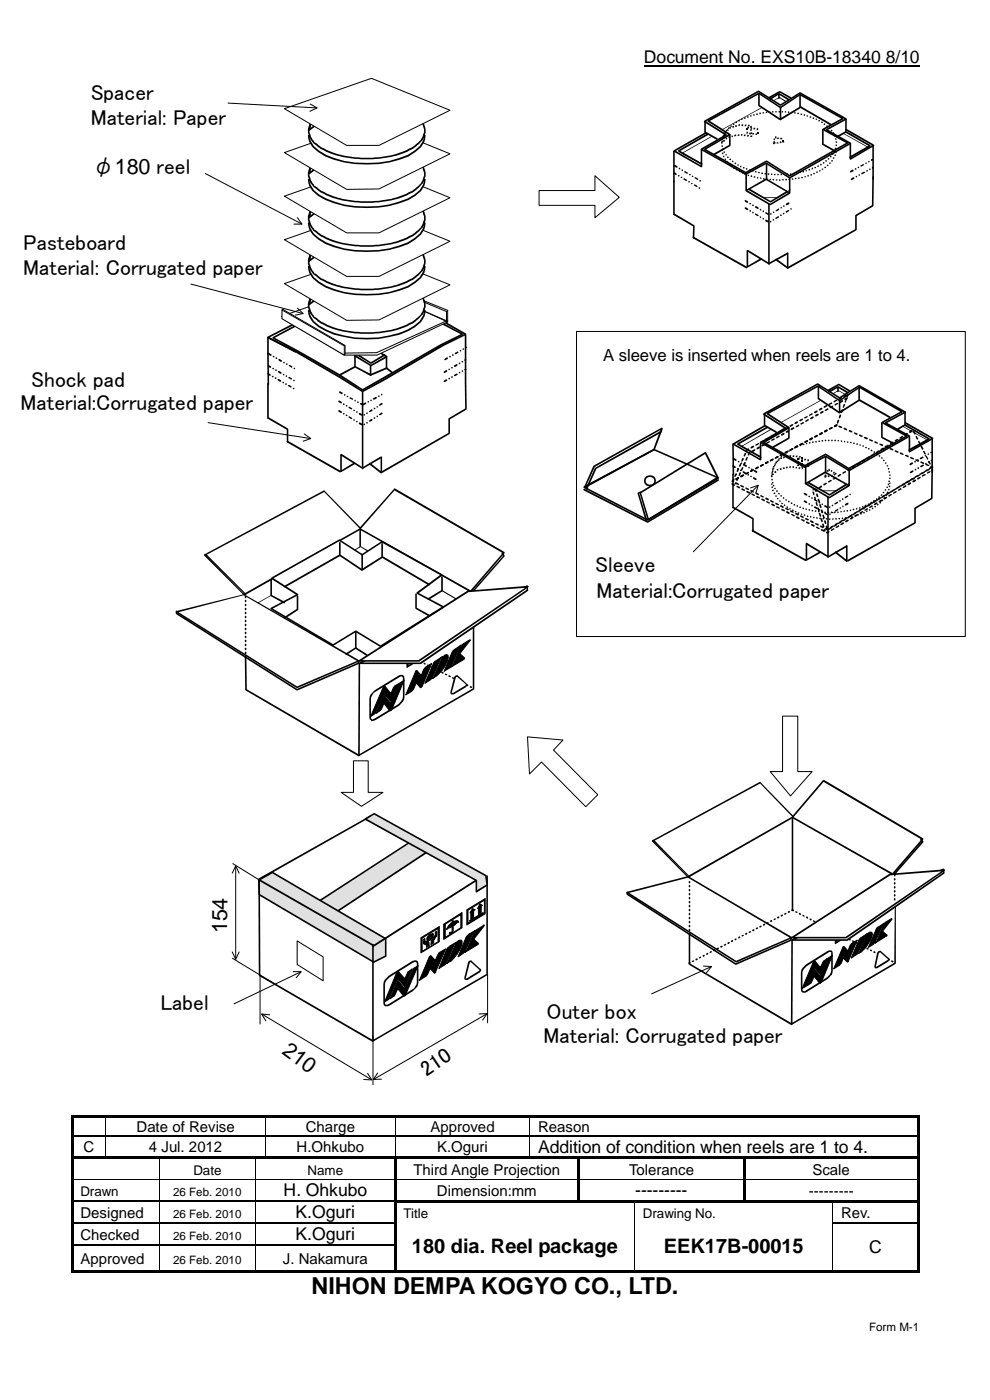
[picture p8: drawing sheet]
<svg xmlns="http://www.w3.org/2000/svg" width="210mm" height="297mm" viewBox="0 0 210 297" stroke-linecap="round" stroke-linejoin="round" font-family="sans-serif">
<defs><g id="words">
<text font-size="5" x="66.1" y="274.6">NIHON DEMPA KOGYO CO., LTD.</text>
<g font-size="4.6">
<text x="19.2" y="21.2">Spacer</text>
<text x="19.2" y="26.4">Material: Paper</text>
<text x="19.7" y="36.9">φ180 reel</text>
<text x="5" y="53">Pasteboard</text>
<text x="4.9" y="58.4">Material: Corrugated paper</text>
<text x="6.6" y="82.1">Shock pad</text>
<text x="4.3" y="86.9">Material:Corrugated paper</text>
<text x="126.3" y="121.4">Sleeve</text>
<text x="126.5" y="126.8">Material:Corrugated paper</text>
<text x="48.2" y="197.9" transform="rotate(-90 48.2 197.9)">154</text>
<text x="34.1" y="214.3">Label</text>
<text x="115.3" y="221.4">Material: Corrugated paper</text>
<text x="116" y="216.2">Outer box</text>
<text x="59.6" y="223.5" transform="rotate(37 59.6 223.5)">210</text>
<text x="90.5" y="228.4" transform="rotate(-34 90.5 228.4)">210</text>
</g>
<g font-size="4.2">
<text x="87.4" y="265.8">180 dia. Reel package</text>
<text x="140.8" y="265.8">EEK17B-00015</text>
</g>
<g font-size="3.7">
<text x="136.6" y="13.5">Document No. EXS10B-18340</text>
<text x="187.9" y="13.5">8/10</text>
<text x="114.2" y="244.6">Addition of condition when reels are 1 to 4.</text>
<text x="60.2" y="253.7">H. Ohkubo</text>
<text x="134.8" y="253.7">---------</text>
<text x="62.7" y="258.5">K.Oguri</text>
<text x="62.7" y="263.1">K.Oguri</text>
<text x="184.4" y="265.8">C</text>
</g>
<text font-size="3.5" x="128" y="76.7">A sleeve is inserted when reels are 1 to 4.</text>
<g font-size="3.2">
<text x="17.7" y="244.4">C</text>
<text x="29" y="240.1">Date of Revise</text>
<text x="31.6" y="244.4">4 Jul. 2012</text>
<text x="62.9" y="244.4">H.Ohkubo</text>
<text x="64.9" y="240.1">Charge</text>
<text x="91.3" y="240.1">Approved</text>
<text x="92.7" y="244.4">K.Oguri</text>
<text x="114.2" y="240.1">Reason</text>
<text x="87.7" y="249.3">Third Angle Projection</text>
<text x="133.5" y="249.3">Tolerance</text>
<text x="172.3" y="249.3">Scale</text>
<text x="92.7" y="253.7">Dimension:mm</text>
<text x="171.6" y="253.7">---------</text>
<text x="17.1" y="258.5">Designed</text>
<text x="17.1" y="263.1">Checked</text>
<text x="178.4" y="258.5">Rev.</text>
<text x="17.1" y="268.2">Approved</text>
<text x="60" y="268.2">J. Nakamura</text>
</g>
<g font-size="2.8">
<text x="41" y="249.3">Date</text>
<text x="65.3" y="249.3">Name</text>
<text x="17.1" y="253.7">Drawn</text>
<text x="85.6" y="258.5">Title</text>
<text x="136.4" y="258.5">Drawing No.</text>
</g>
<g font-size="2.5">
<text x="36.7" y="253.7">26 Feb. 2010</text>
<text x="36.7" y="258.5">26 Feb. 2010</text>
<text x="36.7" y="263.1">26 Feb. 2010</text>
<text x="36.7" y="268.2">26 Feb. 2010</text>
<text x="184.4" y="282.3">Form M-1</text>
</g>
</g></defs>
<path d="M136.6 14h58.5" fill="none" stroke="#000" stroke-width=".25"/>
<g fill="#000">
<path d="M15.1 236.6h.5v.6h-.5z" fill-rule="evenodd"/>
<path d="M15.1 236.6h.5v.5h-.5z" fill-rule="evenodd"/>
<path d="M15.6 236.6h6.8v.5h-6.8z" fill-rule="evenodd"/>
<path d="M22.4 237.1l.1 .1z" fill-rule="evenodd"/>
<path d="M22.4 236.6h.5v.5h-.5z" fill-rule="evenodd"/>
<path d="M22.9 236.6h33.3v.5h-33.3z" fill-rule="evenodd"/>
<path d="M56.2 237.1l.2 .1z" fill-rule="evenodd"/>
<path d="M56.2 236.6h.5v.5h-.5z" fill-rule="evenodd"/>
<path d="M56.7 236.6h27.1v.5h-27.1z" fill-rule="evenodd"/>
<path d="M83.8 237.1l.1 .1z" fill-rule="evenodd"/>
<path d="M83.8 236.6h.5v.5h-.5z" fill-rule="evenodd"/>
<path d="M84.3 236.6h28v.5h-28z" fill-rule="evenodd"/>
<path d="M112.3 237.1l.2 .1z" fill-rule="evenodd"/>
<path d="M112.3 236.6h.5v.5h-.5z" fill-rule="evenodd"/>
<path d="M112.8 236.6h81.7v.5h-81.7z" fill-rule="evenodd"/>
<path d="M194.5 236.6h.5v.6h-.5z" fill-rule="evenodd"/>
<path d="M194.5 236.6h.5v.5h-.5z" fill-rule="evenodd"/>
<path d="M15.1 237.2h.5v3.6h-.5z" fill-rule="evenodd"/>
<path d="M15.1 240.8h.5v.3h-.5z" fill-rule="evenodd"/>
<path d="M15.1 241.1h.5v4.3h-.5z" fill-rule="evenodd"/>
<path d="M15.1 245.4h.5v.5h-.5z" fill-rule="evenodd"/>
<path d="M15.1 245.9h.5v4.3h-.5z" fill-rule="evenodd"/>
<path d="M15.1 250.2h.5v.2h-.5z" fill-rule="evenodd"/>
<path d="M15.1 250.4h.5v4.2h-.5z" fill-rule="evenodd"/>
<path d="M15.1 254.6h.5v.5h-.5z" fill-rule="evenodd"/>
<path d="M15.1 255.1h.5v4.2h-.5z" fill-rule="evenodd"/>
<path d="M15.1 259.3h.5v.4h-.5z" fill-rule="evenodd"/>
<path d="M15.6 245.4h6.8v.5h-6.8z" fill-rule="evenodd"/>
<path d="M22.4 240.8h.3v.3h-.3z" fill-rule="evenodd"/>
<path d="M22.4 245.4h.5v.5h-.5z" fill-rule="evenodd"/>
<path d="M22.9 245.4h10.8v.5h-10.8z" fill-rule="evenodd"/>
<path d="M33.7 245.9h.2z" fill-rule="evenodd"/>
<path d="M33.7 245.4h.6v.5h-.6z" fill-rule="evenodd"/>
<path d="M33.7 250.2h.2v.2h-.2z" fill-rule="evenodd"/>
<path d="M33.7 254.9h.2v.2h-.2z" fill-rule="evenodd"/>
<path d="M33.7 254.6h.4v.3h-.4z" fill-rule="evenodd"/>
<path d="M33.7 259.3h.4v.4h-.4z" fill-rule="evenodd"/>
<path d="M34.3 245.4h19.8v.5h-19.8z" fill-rule="evenodd"/>
<path d="M54.1 245.9h.2z" fill-rule="evenodd"/>
<path d="M54.1 245.4h.5v.5h-.5z" fill-rule="evenodd"/>
<path d="M54.1 250.2h.2v.2h-.2z" fill-rule="evenodd"/>
<path d="M54.1 254.9h.2v.2h-.2z" fill-rule="evenodd"/>
<path d="M54.1 254.6h.3v.3h-.3z" fill-rule="evenodd"/>
<path d="M54.1 259.3h.3v.4h-.3z" fill-rule="evenodd"/>
<path d="M54.6 245.4h1.6v.5h-1.6z" fill-rule="evenodd"/>
<path d="M56.2 240.8h.4v.3h-.4z" fill-rule="evenodd"/>
<path d="M56.2 245.4h.5v.5h-.5z" fill-rule="evenodd"/>
<path d="M56.7 245.4h26.9v.5h-26.9z" fill-rule="evenodd"/>
<path d="M83.6 245.9h.5z" fill-rule="evenodd"/>
<path d="M83.6 245.4h.5v.5h-.5z" fill-rule="evenodd"/>
<path d="M83.6 245.9h.5v4.3h-.5z" fill-rule="evenodd"/>
<path d="M83.6 250.2h.5v.2h-.5z" fill-rule="evenodd"/>
<path d="M83.6 250.4h.5v4.2h-.5z" fill-rule="evenodd"/>
<path d="M83.6 254.6h.5v.5h-.5z" fill-rule="evenodd"/>
<path d="M83.6 255.1h.5v4.2h-.5z" fill-rule="evenodd"/>
<path d="M83.6 259.3h.5v.4h-.5z" fill-rule="evenodd"/>
<path d="M83.8 240.8h.3v.3h-.3z" fill-rule="evenodd"/>
<path d="M84.1 245.4h.5v.5h-.5z" fill-rule="evenodd"/>
<path d="M84.1 254.6h38.4v.5h-38.4z" fill-rule="evenodd"/>
<path d="M84.6 245.4h27.7v.5h-27.7z" fill-rule="evenodd"/>
<path d="M112.3 240.8h.4v.3h-.4z" fill-rule="evenodd"/>
<path d="M112.3 245.4h.5v.5h-.5z" fill-rule="evenodd"/>
<path d="M112.8 245.4h9.7v.5h-9.7z" fill-rule="evenodd"/>
<path d="M122.5 245.9h.5z" fill-rule="evenodd"/>
<path d="M122.5 245.4h.5v.5h-.5z" fill-rule="evenodd"/>
<path d="M122.5 245.9h.5v4.3h-.5z" fill-rule="evenodd"/>
<path d="M122.5 250.2h.5v.2h-.5z" fill-rule="evenodd"/>
<path d="M122.5 250.4h.5v4.2h-.5z" fill-rule="evenodd"/>
<path d="M122.5 254.6h.5v.5h-.5z" fill-rule="evenodd"/>
<path d="M123 245.4h34.7v.5h-34.7z" fill-rule="evenodd"/>
<path d="M123 254.6h11.6v.5h-11.6z" fill-rule="evenodd"/>
<path d="M134.6 255.1h.1z" fill-rule="evenodd"/>
<path d="M134.6 254.6h.5v.5h-.5z" fill-rule="evenodd"/>
<path d="M134.6 259.3h.1v.4h-.1z" fill-rule="evenodd"/>
<path d="M135.1 254.6h22.6v.5h-22.6z" fill-rule="evenodd"/>
<path d="M157.7 245.9h.5z" fill-rule="evenodd"/>
<path d="M157.7 245.4h.5v.5h-.5z" fill-rule="evenodd"/>
<path d="M157.7 245.9h.5v4.3h-.5z" fill-rule="evenodd"/>
<path d="M157.7 250.2h.5v.2h-.5z" fill-rule="evenodd"/>
<path d="M157.7 250.4h.5v4.2h-.5z" fill-rule="evenodd"/>
<path d="M157.7 254.6h.5v.5h-.5z" fill-rule="evenodd"/>
<path d="M158.2 245.4h36.3v.5h-36.3z" fill-rule="evenodd"/>
<path d="M158.2 254.6h18.4v.5h-18.4z" fill-rule="evenodd"/>
<path d="M176.6 255.1h.2z" fill-rule="evenodd"/>
<path d="M176.6 254.6h.5v.5h-.5z" fill-rule="evenodd"/>
<path d="M176.6 259.3h.2v.4h-.2z" fill-rule="evenodd"/>
<path d="M177.1 254.6h17.4v.5h-17.4z" fill-rule="evenodd"/>
<path d="M194.5 237.2h.5v3.6h-.5z" fill-rule="evenodd"/>
<path d="M194.5 240.8h.5v.3h-.5z" fill-rule="evenodd"/>
<path d="M194.5 241.1h.5v4.3h-.5z" fill-rule="evenodd"/>
<path d="M194.5 245.4h.5v.5h-.5z" fill-rule="evenodd"/>
<path d="M194.5 245.9h.5v4.3h-.5z" fill-rule="evenodd"/>
<path d="M194.5 250.2h.5v.2h-.5z" fill-rule="evenodd"/>
<path d="M194.5 250.4h.5v4.2h-.5z" fill-rule="evenodd"/>
<path d="M194.5 254.6h.5v.5h-.5z" fill-rule="evenodd"/>
<path d="M194.5 255.1h.5v4.2h-.5z" fill-rule="evenodd"/>
<path d="M194.5 259.3h.5v.4h-.5z" fill-rule="evenodd"/>
<path d="M15.1 259.7h.5v4.3h-.5z" fill-rule="evenodd"/>
<path d="M15.1 264h.5v.3h-.5z" fill-rule="evenodd"/>
<path d="M15.1 264.3h.5v5.2h-.5z" fill-rule="evenodd"/>
<path d="M15.1 269.5h.5v.5h-.5z" fill-rule="evenodd"/>
<path d="M15.1 269.5h.5v.5h-.5z" fill-rule="evenodd"/>
<path d="M15.6 269.5h18.1v.5h-18.1z" fill-rule="evenodd"/>
<path d="M33.7 264h.4v.3h-.4z" fill-rule="evenodd"/>
<path d="M33.7 269.5h.6v.5h-.6z" fill-rule="evenodd"/>
<path d="M34.3 269.5h19.8v.5h-19.8z" fill-rule="evenodd"/>
<path d="M54.1 264h.3v.3h-.3z" fill-rule="evenodd"/>
<path d="M54.1 269.5h.5v.5h-.5z" fill-rule="evenodd"/>
<path d="M54.6 269.5h29v.5h-29z" fill-rule="evenodd"/>
<path d="M83.6 259.7h.5v4.3h-.5z" fill-rule="evenodd"/>
<path d="M83.6 264h.5v.3h-.5z" fill-rule="evenodd"/>
<path d="M83.6 264.3h.5v5.2h-.5z" fill-rule="evenodd"/>
<path d="M83.6 269.5h.5v.5h-.5z" fill-rule="evenodd"/>
<path d="M84.1 269.5h50.5v.5h-50.5z" fill-rule="evenodd"/>
<path d="M134.6 264h.1v.3h-.1z" fill-rule="evenodd"/>
<path d="M134.6 269.5h.5v.5h-.5z" fill-rule="evenodd"/>
<path d="M135.1 269.5h41.5v.5h-41.5z" fill-rule="evenodd"/>
<path d="M176.6 264h.2v.3h-.2z" fill-rule="evenodd"/>
<path d="M176.6 269.5h.5v.5h-.5z" fill-rule="evenodd"/>
<path d="M177.1 269.5h17.4v.5h-17.4z" fill-rule="evenodd"/>
<path d="M194.5 259.7h.5v4.3h-.5z" fill-rule="evenodd"/>
<path d="M194.5 264h.5v.3h-.5z" fill-rule="evenodd"/>
<path d="M194.5 264.3h.5v5.2h-.5z" fill-rule="evenodd"/>
<path d="M194.5 269.5h.5v.5h-.5z" fill-rule="evenodd"/>
<path d="M194.5 269.5h.5v.5h-.5z" fill-rule="evenodd"/>
</g>
<g fill="none" stroke="#000" stroke-width=".21">
<path d="M22.4 237.2v3.6M56.3 237.2v3.6M83.8 237.2v3.6M112.4 237.2v3.6M15.6 250.3h18.1M22.4 241.1v4.3M33.8 245.9v4.3M33.8 250.4v4.2M33.8 255.1v4.2M33.8 259.7v4.3M33.9 250.3h20.2M54.2 245.9v4.3"/>
<path d="M54.2 250.4v4.2M54.2 255.1v4.2M54.2 259.7v4.3M54.3 250.3h29.3M56.3 241.1v4.3M83.8 241.1v4.3M84.1 250.3h38.4M112.4 241.1v4.3M123 250.3h34.7M134.6 255.1v4.2M134.6 259.7v4.3M158.2 250.3h36.3"/>
<path d="M176.7 255.1v4.2M176.7 259.7v4.3M33.8 264.3v5.2M54.2 264.3v5.2M134.6 264.3v5.2M176.7 264.3v5.2"/>
</g>
<g fill="none" stroke="#000" stroke-width=".34">
<path d="M15.6 241h6.8M15.6 254.8h18.1M15.6 259.5h18.1M22.7 241h33.5M34.1 254.8h20M34.1 259.5h20M54.4 254.8h29.2M54.4 259.5h29.2M56.6 241h27.2M84.1 241h28.2M112.7 241h81.8M176.8 259.5h17.7"/>
<path d="M15.6 264.2h18.1M34.1 264.2h20M54.4 264.2h29.2"/>
</g>
<path d="M138.6 178.2l22.6-12.3h.1l6.9 7.1 6.4-7.5 21.3 12.4v.2l-6.4 7.4-.2 .1-.1-.2 6.3-7.3-20.8-12.2-6.4 7.5h-.2l-6.8-7.2-22.4 12.1 7.5 7.7v.2h-.2l-7.7-7.8z" fill="#000"/>
<path d="M133.1 189.4l12.8-3.4 22 12.9-11.7 5.1z" fill-rule="evenodd" fill="#fff"/>
<g fill="#000">
<path d="M138.4 178.2h.2v.2l7.5 7.6v.1l-.3 .1-7.5-7.6zM168 173.3h.3l-.1 19.9h-.3zM195.3 177.9l.2 .1 .4 .7-6 6.8-.3 .1-.1-.2 6-6.8-.3-.4zM133 189.2l.2 .1v.3l22.9 14.7 11.5-5 .2-.5h.2l-.1 .7-11.9 5.2-23-14.8zM133 189.2l13-3.3-.1 .3-12.4 3.2 22.7 14.4 11.3-4.9-21.6-12.7 .1-.3 21.9 12.9 .1 .2-11.9 5.2-23.1-14.7zM146.2 186.9l.2 .1v.4l-.3-.1zM146.2 187.7l.2 .1v.4h-.3zM146.2 188.6l.2 .1v.4l-.3-.1zM146.2 189.4l.2 .1v.4h-.3zM146.2 190.3l.2 .1v.4l-.3-.1zM146.2 191.1l.2 .1v.4l-.3-.1zM146.2 192l.2 .1v.4l-.3-.1z"/>
<path d="M146.2 192.8l.2 .1v.4l-.3-.1zM146.2 193.7l.2 .1v.4l-.3-.1zM146.2 194.5l.2 .1v.4l-.3-.1zM146.2 195.4h.2v.5l-.3-.1zM146.1 196.3h.3v.4l-.3-.1zM146.1 197.1h.3v.5l-.3-.1zM146.1 198h.3v.4l-.3-.1zM146.1 198.2h.3v6.2l21.6 12.7 .1 .3-.2 .1-21.7-12.8zM155.2 199.5l.2-.1 .2 .2-.1 .2-.4 .1zM155.8 199.2l.5-.1v.2l-.4 .2zM156.6 198.8l.3-.1 .1 .3-.4 .1zM157.4 198.4l.4-.1v.3l-.4 .1z"/>
<path d="M158.1 198l.4-.1v.3l-.4 .1zM158.8 197.7l.3-.2 .2 .3-.4 .1zM159.6 197.3l.4-.2 .1 .3-.4 .2zM160.3 196.9l.4-.2 .1 .3-.4 .1zM161.2 196.5l.3-.1 .1 .2-.4 .2zM162.6 195.7l.4-.1v.3l-.2 .1h-.2zM163.4 195.3l.3-.1 .1 .3-.3 .1zM164.1 194.9l.3-.1 .2 .1v.2l-.5 .1zM164.9 194.5l.3-.1 .1 .3-.3 .2-.2-.2zM165.7 194.1l.3-.1 .1 .3-.4 .1zM166.4 193.8l.4-.1v.2l-.3 .2-.2-.1zM167.2 193.3l.2-.1 .2 .3-.4 .2z"/>
<path d="M167.9 193l.3-.1 .1 .3-.3 .1zM168 192.9l.4 .2v.2l-.5-.1zM168.7 193.3h.3l.2 .3h-.5zM169.6 193.7l.4 .2-.1 .2-.4-.1zM170.2 194.1l.5 .1-.1 .3-.4-.2zM171.1 194.4l.3 .2v.3l-.4-.1zM171.8 194.9h.4l-.1 .4-.4-.3zM172.4 195.4l.3-.2 .2 .2v.2l-.4-.1zM174 196l.5 .1v.2h-.5zM174.7 196.5h.4l.1 .2-.2 .1zM175.5 196.8l.4 .1 .1 .2-.3 .1-.2-.1zM176.3 197.1l.4 .1v.3h-.4z"/>
<path d="M177 197.6h.3a.22 .22 0 0 1 .2 .2 .22 .22 0 0 1-.2 .2l-.3-.2zM177.8 198l.1-.1 .3 .2v.2l-.4-.1zM178.5 198.3l.5 .1-.1 .4-.4-.2zM179.2 198.8h.5v.3h-.2zM180.8 199.5l.4 .1v.2l-.1 .1-.4-.2zM181.5 199.9h.2l.3 .3h-.4zM146 185.8l22-12.5 21.4 12v.2h-.3l-21-11.9-21.9 12.5-.3-.1zM167.9 199.4l.3 .1-.1 17.5 21.6-12.7 .2-19 .1 6.4v.2l-.3-.1v-6.6h.3v19.2l-22 13-.2-.1zM146.1 204.2l.3-.1 .1 .2-.4 .2zM146.8 203.8l.4-.1 .1 .2-.5 .2zM147.5 203.4l.5-.1v.2l-.4 .2zM148.3 203.1l.3-.2 .1 .3-.4 .1z"/>
<path d="M149.1 202.6h.4v.2l-.4 .2zM149.9 202.2l.3-.1v.4l-.4 .1-.1-.2zM150.5 202l.5-.2v.3l-.2 .1zM151.3 201.5l.4-.1 .1 .2-.5 .2zM152 201.1l.5-.1v.3l-.4 .1zM153.6 200.4l.3-.2 .2 .3-.5 .1zM182.3 200.3l.4 .1 .1 .2h-.5zM183 200.7l.2-.1 .3 .4h-.2zM183.8 201.1h.4v.4l-.3-.1zM184.5 201.5h.5v.3l-.5-.1zM185.4 201.8l.3 .2-.1 .2-.3-.1zM186.1 202.2l.4 .1v.3h-.2l-.2-.1z"/>
<path d="M186.7 202.7l.3-.1 .3 .3-.3 .1zM187.5 203.1h.4l.1 .2h-.4zM188.3 203.4h.4l.1 .3h-.5z"/>
<circle cx="162.1" cy="196.2" r=".25"/>
<circle cx="173.4" cy="195.9" r=".25"/>
<circle cx="180.2" cy="199.3" r=".25"/>
<circle cx="153.1" cy="200.9" r=".25"/>
<circle cx="154.6" cy="200.1" r=".25"/>
<circle cx="189.3" cy="204" r=".25"/>
</g>
<path d="M171.1 204.8l4.5-2.8 .3-.2 .5 .1 .1 4.1-.3 .8-.6 .7-4.5 2.8-.7 .1-.2-.1-.1-.4v-3.6l.3-.9z" fill-rule="evenodd" fill="#fff"/>
<path d="M170.2 205.4l.8-.8 .2 .3-.6 .6-.4 .8v3.6l.3 .4h.2l4.8-3 .6-.6 .2-.7v-4h-.4l-4.7 2.9-.2-.3 4.8-3h.5l.3 .2 .1 4.2a1.97 1.97 0 0 1-1 1.6l-4.5 2.8-.9 .2-.3-.2-.1-.5v-3.6z" fill="#000"/>
<g fill="#000" stroke="#000" stroke-width=".21">
<path d="M182.6 198.9l1.4-.8-.4 .3-1.6 3.8-1.4 1.1 1.6-3.9z" fill-rule="evenodd"/>
<path d="M185.9 191.9l3.6-2.2v3l-3.6 2.2z" fill-rule="evenodd"/>
<path d="M172.5 204l.4-.1 1.2 1.3 .6-1.3 .8-.6-1.4 3.4h-.1l-1.3-1.4-1.6 3.9-.9 .5z" fill-rule="evenodd"/>
<path d="M172.6 205.7l.2-.1 1.3 1.5 1.6-3.8 .9-.6-2.4 5.7-.3 .2-1.2-1.4-.6 1.3-.8 .6z" fill-rule="evenodd"/>
<path d="M178.9 200.8h.2l.8 .9 .7-1.5 1.3-.8-1.9 4.6-.3 .1-.8-.8-.4 1.1-.4 .4-1.2 .7z" fill-rule="evenodd"/>
<path d="M184 198.1l.1-.1a.5 .5 0 0 1 .7-.2 .5 .5 0 0 1 .2 .7 9 9 0 0 1-2.3 3.5l-.7 .3 .4-.5 1.3-3.2z" fill-rule="evenodd"/>
<path d="M186.3 196.7l1.2-.8-.3 .3-1.5 3.8-1.5 1 1.6-3.8z" fill-rule="evenodd"/>
<path d="M187.8 195.7l1.4-.8-1.9 2.6 .9 .8-.1 .3-2.5 1.5 .4-.4 1.4-3.5z" fill-rule="evenodd"/>
</g>
<path d="M186.2 191.9l3.1-1.9v2.6l-3.1 1.8z" fill-rule="evenodd" fill="#fff" stroke="#000" stroke-width=".21"/>
<path d="M181.5 194.6l3.6-2.2v3l-3.6 2.2z" fill-rule="evenodd" fill="#000" stroke="#000" stroke-width=".21"/>
<path d="M181.8 194.6l3-1.8-.1 2.6-2.9 1.8z" fill-rule="evenodd" fill="#fff" stroke="#000" stroke-width=".21"/>
<path d="M177.2 197.2l3.5-2.1v2.9l-3.5 2.2z" fill-rule="evenodd" fill="#000" stroke="#000" stroke-width=".21"/>
<path d="M177.4 197.3l3-1.8v2.5l-3 1.9z" fill-rule="evenodd" fill="#fff" stroke="#000" stroke-width=".21"/>
<g fill="#000" stroke="#000" stroke-width=".21">
<path d="M187 191.6l.5 .3-1 .6zM188.5 190.7l.5 .3-1.1 .6z"/>
<path d="M178.3 197.3l.6-.1v.6h-.6z" fill-rule="evenodd"/>
<path d="M179 196.6l.5-.1-.6 .6-.5 .1z" fill-rule="evenodd"/>
<path d="M177.7 197.5h.3l-.2 .8h.4l-.3-.1 .1-.3 .7 .2v.8l-.5 .3v-.5l-.6-.3z" fill-rule="evenodd"/>
<path d="M179.6 196.6v.5l-.6 .7v-.6z" fill-rule="evenodd"/>
<path d="M180 196.1h.2v.6l-.5 1.1v.5l-.6 .3v-.8l.7-1 .2-.1-.3 .8 .4-.5v-.3h-.2z" fill-rule="evenodd"/>
<path d="M183.1 194l.3-.1v.3l.6-.3 .5 .4-.5 .1-.4 .5h-.2v1.1l-.3 .3-.4 .2-.1-.1 .2-.2 .3-.1v-1.1l-1 .6 .3-.6 .7-.7z" fill-rule="evenodd"/>
<path d="M186.4 193.9l2.6-1.5v.2l-2.6 1.5z" fill-rule="evenodd"/>
<path d="M186.8 192.5l.5-.3v1.1l-.5 .4z" fill-rule="evenodd"/>
<path d="M188.2 191.6l.5-.4v1.3l-.5 .3z" fill-rule="evenodd"/>
</g>
<path d="M168 199.4l32.1-15 .1 .8-20.5 14.2z" fill-rule="evenodd" fill="#fff"/>
<path d="M167.9 199.3l32.1-15h.3v1.1l-20.5 14.2h-11.9v-.3h11.7l20.4-14.2-.1-.4-31.1 14.6z" fill="#000"/>
<path d="M168 198.9l20.8-13.4 11.5-.9-20.8 14.3z" fill-rule="evenodd" fill="#fff"/>
<path d="M167.9 198.8l20.8-13.4 11.8-.9-.1 .3-20.9 14.3-.1-.3 20.3-13.9-10.8 .8-20.3 13.1h10.8l.1 .3h-11.6z" fill="#000"/>
<path d="M186.4 202l.4-.1 1.6 1.4 .1 .4-2.5 1.6h-.3l-.1-.3z" fill-rule="evenodd" fill="#fff"/>
<path d="M189.7 185.5h.3l-.1 .5a.29 .29 0 0 1-.3-.2 .29 .29 0 0 1 .1-.3zM189.7 186.3l.3 .1-.1 .4-.3-.1zM189.7 187.1l.3 .1-.1 .5-.3-.1zM189.7 188l.3 .1-.1 .4a.29 .29 0 0 1-.3-.2 .29 .29 0 0 1 .1-.3zM189.7 188.8l.3 .1-.1 .5-.3-.1zM189.7 189.7l.3 .1-.1 .4-.3-.1zM189.7 190.5l.3 .1-.1 .4h-.3zM186.3 201.8l.4-.1v.4l-.3 .2-.6 2.8 2.5-1.5-1.6-1.5v-.4h.2l1.7 1.5 .1 .5-2.6 1.7h-.5l-.1-.4 .6-2.9z" fill="#000"/>
<path d="M56.8 71.6l6.5-3.3 11.4-6.3 4.2-2.1 19.9 11-4.7 2.3-12.8 7.4-4.4 2.4-14.2-8.4z" fill-rule="evenodd" fill="#fff"/>
<path d="M56.7 71.5l6.5-3.4 .2 .4-6.2 3.1 5.6 2.8 9.3 5.4 4.8 3.1 17.1-9.9 4.4-2.1-19.5-10.8-15.5 8.4-.2-.4 11.4-6.3 4.4-2.1 19.9 11.1-.1 .3-4.6 2.3-12.8 7.4-4.6 2.4a188.5 188.5 0 0 0-20.1-11.5z" fill="#000"/>
<path d="M57.9 71.7l21-11.5 4.6 2.5 9 5.2 5.6 3-4.6 2.3-16.6 9.5-4.9-3.2z" fill-rule="evenodd" fill="#fff"/>
<g fill="#000">
<path d="M56.8 79.1l.6 .3v.2l-.2 .1-.4-.2zM56.8 77.4l.6 .3 .1 .2-.2 .1-.5-.2zM56.9 74.9l.6 .2 .1 .3-.2 .1-.5-.3zM57.8 79.7l.2 .1-.1 .3-.2-.1zM57.8 78.1l.2-.1 .1 .3-.2 .1zM57.9 75.6l.2-.1 .1 .2-.3 .1zM58.4 78.4h.3l-.1 .3-.2-.1zM58.5 75.8h.3l-.1 .4-.3-.1zM59 78.7l.7 .3v.2l-.2 .1-.5-.3zM59.1 76.2l.7 .2v.3l-.3 .1-.4-.3zM60.1 79.3h.2l-.1 .3h-.1zM60.1 76.8h.3v.2l-.3 .1z"/>
<path d="M60.7 79.6h.2l-.1 .4-.2-.1zM60.7 77.1h.3l-.1 .3h-.2zM61.2 80.1l.2-.1 .5 .2v.3l-.1 .1-.6-.4zM61.3 77.4l.7 .3v.2l-.2 .1-.6-.3zM62.3 78.1l.3-.1v.3l-.2 .1zM56.7 71.5l.2-.1 5.9 3.1 .1 .2-.3 .1-5.6-3v3.3h-.2zM57.9 71.5l6.1-3.3 .2 .3-5.9 3.2 13.8 7.7 4.8 3.1 16.5-9.5 4.3-2.1-5.3-2.8-9-5.2-4.5-2.5-14.7 8.1-.2-.3 14.9-8.1 4.7 2.4 9 5.3 5.7 3-.1 .3-4.6 2.3-16.6 9.5a302.2 302.2 0 0 0-19.1-11.1zM72.1 79.4l3-1.7 .3 .1-.1 .2-3 1.6-.2-.1zM74.3 65.5l.4-.3 .3 .1-.1 .3-.4 .2-.3-.1zM74.4 67.9l.6-.3v.3l-.5 .3-.2-.1zM74.4 69.3l.4-.3 .2 .1v.2l-.5 .3h-.2zM75.2 75.2l3.4-1.8 3.5 2.1 .1 .2-.3 .1-3.4-2.1-3.1 1.9-.3-.1z"/>
<path d="M75.3 64.9l.3 .1-.1 .2-.3-.1zM75.4 67.3l.2 .1v.1h-.3zM75.4 68.7l.2 .1v.2h-.3zM75.2 75.3l.3 .1v2.3l3.2 1.7v.3l-3.6-1.8zM75.9 64.6h.2v.3l-.3-.1zM75.9 66.9h.2l.1 .3-.2 .1zM76 68.4l.2 .1-.1 .2-.2-.1zM76.4 64.2l.5-.2h.3v.2l-.5 .4-.3-.1zM76.5 66.6l.5-.4 .2 .2-.5 .4h-.2zM76.5 68l.5-.2 .2 .1v.1l-.5 .4-.2-.1zM77.5 63.6h.2l.1 .3-.3 .1zM77.6 65.9l.2 .2v.1h-.3z"/>
<path d="M77.6 67.4h.2v.3l-.2 .1zM78 63.3h.3v.2l-.2 .1zM78.1 65.6l.2 .1v.2l-.3-.2zM78.1 67.1h.2l.1 .3h-.2zM78.5 77.4l.3 .1-.1 2.1-.3-.1zM78.5 79.4l3.4-1.5 .3 .1-.1 .3-3.4 1.4-.3-.1zM78.7 62.9l.6 .4 .1 .2-.2 .1-.6-.3zM78.7 65.2l.7 .4v.2l-.7-.2zM78.7 60l.2 .1v13.6l-.3-.1zM78.8 66.8l.7 .4v.2h-.2l-.6-.3zM79.6 63.6l.4 .1-.2 .3-.2-.1zM79.7 65.9h.3v.3h-.4z"/>
<path d="M79.7 67.4l.3 .1-.1 .3-.2-.1zM80.2 64h.3l.1 .1-.3 .2zM80.2 66.3l.3-.1 .1 .3-.3 .1zM80.3 67.8l.3 .1-.1 .2-.2-.1zM80.8 64.3l.8 .3-.1 .3-.7-.3zM80.8 66.6l.7 .2 .1 .3-.3 .1-.4-.3zM80.9 68.1l.7 .3v.3l-.7-.2zM75.7 75.1l3 1.7 2.8-1.7h.2v.3l-3.1 1.8-2.9-1.8zM81.8 75.6h.4l-.1 2.7-.3-.1zM81.9 64.9l.3 .2-.1 .1-.3-.1zM81.9 67.2l.3 .2-.1 .1h-.3zM75.2 75.3l3.5 2.1 3.1-1.8 .3 .1v.1l-3.5 1.9-3.4-2z"/>
<path d="M82 68.7l.2 .2v.1h-.3zM81.9 77.9l1.3 .9 .1 .2-.3 .1-1.1-.8zM82.4 65.2l.3 .1-.1 .3-.3-.1zM82.4 67.6a.18 .18 0 0 1 .3 0 .18 .18 0 0 1 0 .3h-.3zM82.5 69l.3 .1-.1 .3-.3-.1zM94.2 78.8l.4-.3 .3 .1-.1 .3-.4 .2-.3-.1zM94.3 76.2l.5-.4 .2 .1v.2l-.5 .3-.2-.1zM95.2 78.2l.3 .1-.1 .2h-.3zM95.4 75.5l.2 .1v.2l-.3-.1zM95.8 77.9h.2v.3l-.3-.1zM95.8 79.8l.2 .1v.2h-.3zM96 75.1l.2 .1v.3l-.3-.1z"/>
<path d="M96.3 77.5l.5-.2 .3 .1-.1 .2-.4 .3-.3-.1zM96.3 79.5l.6-.3 .2 .1v.2l-.5 .3-.3-.1zM96.5 74.9l.6-.3h.1v.3l-.5 .2h-.2zM97.4 76.9l.3 .1-.1 .3-.3-.1zM97.5 78.9l.2 .1v.2l-.4-.1zM97.7 74.2l.1 .1v.3l-.3-.1zM97.9 76.6h.3l.1 .2-.3 .1zM98.1 78.5l.2 .1v.3l-.4-.1zM98.1 74l.2-.1 .1 .3h-.2zM98.5 76.2h.3l.1 .2-.3 .2zM98.6 78.3l.2-.1 .1 .3h-.3zM98.8 73.6l.2-.1 .1 .3-.3 .1z"/>
<path d="M98.6 71.1h.3l-.1 10-.2-.1zM56.7 81.3h.3l-.1 7.6-.2-.1zM56.7 74.9h.3v6.8l-.2-.1zM58.4 80.1h.2l-.1 .3-.2-.1zM58.9 80.5l.2-.1 .5 .2v.3l-.2 .1-.5-.4zM59.9 81.1l.3-.1v.2l-.2 .1zM60.6 81.3h.2l-.1 .4-.2-.1zM56.8 88.5l4.4 2.5-.1 2.9-.3-.1v-2.6l-4-2.3zM61.2 81.7l.6 .2v.3l-.1 .1-.6-.4zM62.1 82.3h.3v.2l-.1 .1zM62.3 80.6h.2l-.1 .3-.2-.2zM71.8 85l.6 .2 .1 .4-.7-.3z"/>
<path d="M71.7 87.1l.3-.1 .4 .3 .1 .3-.7-.3zM72 83l.7 .3v.2l-.3 .1-.4-.2zM72.8 85.6h.3l-.1 .3-.2-.1zM72.8 87.7l.2-.1 .1 .3h-.3zM73 83.6h.3l-.1 .4h-.2zM73.4 85.9l.3 .1-.1 .2h-.2zM73.4 87.9l.3 .1-.1 .3h-.2zM73.5 84h.4v.2l-.2 .1zM73.9 86.3l.2-.1 .6 .5v.1l-.2 .1-.6-.3zM73.9 88.4l.2-.1 .5 .3 .1 .3-.2 .1-.6-.4zM74.2 84.3l.7 .2v.3l-.7-.3zM75 86.9l.3 .1-.2 .3-.1-.1z"/>
<path d="M75 89h.3l-.2 .3-.1-.1zM75.2 84.9l.2-.1 .1 .3h-.3zM72.2 96.4h.3v3.3l2.6-1.6 .3 .1v.2l-3.1 1.7zM75.6 87.3h.3l-.2 .3-.1-.1zM75.6 89.3l.3 .1-.2 .2h-.1zM75.8 85.1l.3 .1v.3h-.3zM76.1 87.6l.7 .3 .1 .2-.2 .1-.6-.3zM76.1 89.6l.7 .3 .1 .2-.2 .1-.6-.2zM76.4 85.5l.5 .1 .1 .3-.3 .1-.3-.2zM76.8 83l.3 .1-.1 16.4h-.3zM76.9 85.7l.5-.3 .3 .1v.2l-.5 .3-.3-.1zM77.1 87.9h.3v.2l-.2 .1z"/>
<path d="M77.2 89.9h.2l-.1 .3-.2-.1zM77.8 87.5h.2l-.1 .4-.2-.1zM77.8 89.6h.2l-.1 .3-.2-.1zM77.9 85.2l.3-.1 .1 .3h-.3zM78.3 87.2l.5-.4 .2 .1-.1 .3-.4 .2h-.2zM78.3 89.2l.5-.3 .2 .1v.1l-.5 .4h-.2zM78.6 84.8h.3v.3a.18 .18 0 0 1-.3 0 .18 .18 0 0 1 0-.3zM79.2 84.5l.5-.3 .3 .1-.1 .2-.5 .3-.3-.2zM79.3 86.5h.2l.1 .3h-.2zM79.3 88.5l.3 .1-.1 .3-.2-.1zM79.9 86.2h.3l-.2 .3-.1-.1zM79.9 88.2l.3 .1-.2 .2-.1-.1z"/>
<path d="M80.3 83.9l.3 .1-.1 .2h-.3zM80.5 85.8l.4-.3 .2 .1v.2l-.5 .3-.2-.1zM80.4 87.9l.5-.4 .2 .1v.3l-.5 .2zM72.3 96.4l.2-.1 4.4 2.8 3.7-2.2h.2l.1 .3-4.1 2.3-4.5-2.8zM80.9 83.5l.2 .2v.2h-.3zM98.7 80.9l.2 .1 .1 5.8-3.5 2.2v3l-14.5 8.3v-.3l14.1-8.2v-3l3.6-2.1zM80.8 96.8l.3 .1-.1 3.5-.3-.1zM94.2 80.7l.4-.2 .3 .1-.1 .2-.4 .3-.3-.1zM95.2 80.1l.3 .1v.3l-.4-.1zM60.9 93.5l11.4 6.4v.2l-.2 .1-11.2-6.3zM78.3 98.2l2.6 1.8 .1 .3-.3 .1-2.4-1.9z"/>
</g>
<g fill="#fff" stroke="#000" stroke-width=".21">
<path d="M59.8 67.5l18.6-6.4 16.6 7.2-15 7h-7z" fill-rule="evenodd"/>
<path d="M59.7 67.1l18.5-6.5 16.8 7.4-15.1 6.8-7 .1z" fill-rule="evenodd"/>
<path d="M59.9 65.6l13.3 7.7v1.9l-13.3-7.7z" fill-rule="evenodd"/>
<path d="M59.8 65.8l13.2 7.6v1.9l-13.2-7.7z" fill-rule="evenodd"/>
</g>
<path d="M59.9 65.6l-.1 .2M73.2 73.3l-.2 .1M73.2 75.2l-.2 .1" fill="none" stroke="#000" stroke-width=".21"/>
<g fill="#fff" stroke="#000" stroke-width=".21">
<path d="M78.1 59.1l16.9 6.7v2.5l-16.9-7.6z" fill-rule="evenodd"/>
<path d="M77.9 59.1l16.8 7v1.9l-16.8-7.2z" fill-rule="evenodd"/>
</g>
<path d="M77.9 59.1h.2M95 65.8l-.3 .3" fill="none" stroke="#000" stroke-width=".21"/>
<path d="M65.5 65.9h24.6a4 4 0 0 1-2.1 3.3 20.9 20.9 0 0 1-18.9 .9 5.2 5.2 0 0 1-3.5-3.6z" fill-rule="evenodd" fill="#fff"/>
<path d="M65.4 65.7l.2 .4a4.2 4.2 0 0 0 2.1 2.9 20.7 20.7 0 0 0 18.8 .9 5.1 5.1 0 0 0 3.5-3.8h-24.4l-.1-.4 24.8 .1a4.1 4.1 0 0 1-2.2 3.6l-1.5 .8a22.6 22.6 0 0 1-17.6 0 5.8 5.8 0 0 1-3.6-3.7z" fill="#000"/>
<path d="M66.9 62a16.7 16.7 0 0 1 10.9-3.1 17.6 17.6 0 0 1 10.8 3.1 3.3 3.3 0 0 1 0 5.5 16.7 16.7 0 0 1-10.8 3.1 17.6 17.6 0 0 1-10.9-3.1 3.3 3.3 0 0 1 0-5.5z" fill-rule="evenodd" fill="#fff"/>
<path d="M66.5 62.1l1.5-1.2a19.6 19.6 0 0 1 8.6-2.2h2.4a19.5 19.5 0 0 1 9.3 2.6l1.3 1.4a3.3 3.3 0 0 1-.1 4.1 11.6 11.6 0 0 1-7.6 3.7l-2.9 .3-3-.1a17.2 17.2 0 0 1-8.7-2.6 4.2 4.2 0 0 1-2-3h.3a5.2 5.2 0 0 0 3.4 3.5 18.2 18.2 0 0 0 7.6 1.9h2.4a17.9 17.9 0 0 0 9.1-2.7 3.4 3.4 0 0 0 1.2-4.9l-1.2-1.2a17.7 17.7 0 0 0-9.1-2.6h-3a17.4 17.4 0 0 0-7.8 2.1l-.4 .3a4 4 0 0 0-2.2 3.6h-.3a3.8 3.8 0 0 1 1.2-3z" fill="#000"/>
<path d="M77.2 63.6l.3 .3 .8 .1 .1 .3h.5v.2h-.6l-.7 .3h-1.1l-.1-.1 .3-.1-.1-.3 .5-.3z" fill-rule="evenodd" fill="#fff"/>
<path d="M76.9 63.6l.2-.1h.4l.1 .3h.7l.3 .2-.1 .2 .4-.1 .3 .5-.4 .1-.5-.1v.2l-.7 .2h-.8v-.4h.2h.6l.7-.3 .6 .2h-.6l-.1-.4-.8-.1-.1-.2h-.1v.2l-.5 .4 .1 .2-.2 .3-.1-.2 .3-.1v.4h-.4l-.4-.4h.5l-.1-.4 .3-.3h.3z" fill="#000"/>
<path d="M66.6 62.4l.7-.6 2.1-.4 2.3 .1 .1 2-2.3-.3-1.1 .1-1.7 .4-1.1 .9 .2-1.1z" fill-rule="evenodd" fill="#fff"/>
<path d="M66.5 62.4l.8-.7 2.1-.5 2.5 .1 .1 2.3-2.5-.2-1.1 .1-1.6 .4-1.4 1.1 .5-.9 .8-.6 1.7-.4 1.1-.1 2.2 .3-.1-1.6-2.2-.1-2 .4-.7 .5-1.3 2.5 .2-1.5z" fill="#000"/>
<path d="M71 61.8l2.1 .3 .1 1-2.2-.2z" fill-rule="evenodd" fill="#fff"/>
<path d="M70.8 61.7l2.5 .2 .1 1.4-2.6-.2v-1.4l.4 .3v.8l1.8 .1-.1-.6-1.7-.3z" fill="#000"/>
<path d="M60.3 60.2l18.5-6.5 16.7 6.7-15.1 7.5-6.9 .1z" fill-rule="evenodd" fill="#fff" stroke="#000" stroke-width=".21"/>
<path d="M65.5 56.6h24.6a4 4 0 0 1-2.1 3.3 16.8 16.8 0 0 1-7.7 2.5 22.3 22.3 0 0 1-11.2-1.6l-1.5-.9a4 4 0 0 1-2.1-3.3z" fill-rule="evenodd" fill="#fff"/>
<path d="M65.4 56.4l.2 .4a4.1 4.1 0 0 0 2.1 2.9 17.3 17.3 0 0 0 10.1 2.7 19.5 19.5 0 0 0 8.7-1.7l1.4-1a4.1 4.1 0 0 0 2.1-2.9h-24.4l-.1-.4 24.8 .1a4.1 4.1 0 0 1-2.2 3.6 17.5 17.5 0 0 1-10.3 2.6 18.4 18.4 0 0 1-10.3-2.6 4.4 4.4 0 0 1-2.2-3.5z" fill="#000"/>
<path d="M66.9 52.7a16.7 16.7 0 0 1 10.9-3.1 17.6 17.6 0 0 1 10.8 3.1 3.3 3.3 0 0 1 0 5.5 16.7 16.7 0 0 1-10.8 3.1 17.6 17.6 0 0 1-10.9-3.1 3.3 3.3 0 0 1 0-5.5z" fill-rule="evenodd" fill="#fff"/>
<path d="M66.5 52.9l1.5-1.2a19.4 19.4 0 0 1 8.6-2.2h2.4a19.4 19.4 0 0 1 9.3 2.6l1.3 1.4a3.3 3.3 0 0 1-.1 4.1 11.6 11.6 0 0 1-7.6 3.6l-2.9 .4-3-.1a17.2 17.2 0 0 1-8.7-2.6 4.2 4.2 0 0 1-2-3.1h.3l.2 .5a4.8 4.8 0 0 0 2.8 2.9 18 18 0 0 0 8 2h2.4a17.9 17.9 0 0 0 9.1-2.7 3.4 3.4 0 0 0 1.2-4.9 8.7 8.7 0 0 0-4.4-2.7l-1.9-.6-2.8-.4h-4.2a17.5 17.5 0 0 0-7.8 2.1l-.4 .3a4.1 4.1 0 0 0-2.2 3.5h-.3a3.8 3.8 0 0 1 1.2-2.9z" fill="#000"/>
<path d="M77.2 54.4l.7 .2 .5 .3v.2l.5 .1h-.6l-.1 .2-1.7 .2-.1-.2 .3-.1-.1-.3 .5-.4z" fill-rule="evenodd" fill="#fff"/>
<path d="M76.9 54.4l.2-.2h.5v.2l.7 .2 .3 .2-.1 .2 .4-.1 .3 .3-.9 .4-1.5 .1v-.4l1.3-.1 .2-.1 .6 .1h-.6l-.1-.3-.3-.2h-.5l-.2-.1 .1-.1-.1 .2-.5 .4 .1 .3-.3 .1 .3-.2v.4h-.4l-.3-.5h.5l-.2-.3 .3-.3h.3z" fill="#000"/>
<path d="M66.6 53.1l.7-.6 2.1-.4 2.3 .2 .1 1.8-2.3-.1h-1.1l-1.7 .5-1.1 .8 .2-1z" fill-rule="evenodd" fill="#fff"/>
<path d="M66.5 53l.8-.6 2.1-.5 2.5 .2 .1 2.2-2.5-.2-1.1 .1-1.6 .4-1.4 1.1 .5-.8 .8-.6 1.7-.4 1.1-.1 2.2 .2-.1-1.6-2.2-.1-2 .4-.7 .5-1.3 2.5 .2-1.5z" fill="#000"/>
<path d="M71 52.5l2.1 .3 .1 1-2.2-.2z" fill-rule="evenodd" fill="#fff"/>
<path d="M70.8 52.4l2.5 .2 .1 1.4-2.6-.2v-1.4l.4 .3v.8l1.8 .1-.1-.7-1.7-.2z" fill="#000"/>
<path d="M60.3 50.9l18.5-6.5 16.7 6.8-15.1 7.4h-6.9z" fill-rule="evenodd" fill="#fff" stroke="#000" stroke-width=".21"/>
<path d="M65.5 47.4h24.6a4 4 0 0 1-2.1 3.3l-1.4 .9a23.3 23.3 0 0 1-17.5 0l-1.5-.9a4 4 0 0 1-2.1-3.3z" fill-rule="evenodd" fill="#fff"/>
<path d="M65.4 47.2l.2 .3a4.2 4.2 0 0 0 2.1 3 17.4 17.4 0 0 0 10.1 2.6 19.5 19.5 0 0 0 8.7-1.7l1.4-.9a4.1 4.1 0 0 0 2.1-3h-24.4l-.1-.3 24.8 .1a4.1 4.1 0 0 1-2.2 3.5 16.4 16.4 0 0 1-7.8 2.6 22.9 22.9 0 0 1-11.3-1.6 6.2 6.2 0 0 1-3.6-3.8z" fill="#000"/>
<path d="M66.9 43.4a16.7 16.7 0 0 1 10.9-3.1 17.6 17.6 0 0 1 10.8 3.1 3.4 3.4 0 0 1 0 5.6 16.6 16.6 0 0 1-10.8 3.1 17.4 17.4 0 0 1-10.9-3.1 3.4 3.4 0 0 1 0-5.6z" fill-rule="evenodd" fill="#fff"/>
<path d="M66.5 43.5a13.4 13.4 0 0 1 7.7-3.1l2.4-.2h2.4a18.5 18.5 0 0 1 9.3 2.7l.5 .4a3.6 3.6 0 0 1 0 5.9 14 14 0 0 1-7.5 2.9l-2.3 .3-3-.1a17.3 17.3 0 0 1-8.7-2.7 4.2 4.2 0 0 1-2-3h.3l.2 .4a4.8 4.8 0 0 0 2.8 3 18.1 18.1 0 0 0 8 2h2.4a17.7 17.7 0 0 0 9.1-2.7 3.5 3.5 0 0 0 1.5-4.4 7.9 7.9 0 0 0-4.7-3.3 21 21 0 0 0-5.9-1.1l-3 .1a16.7 16.7 0 0 0-8.5 2.6 3.8 3.8 0 0 0-1.9 3.4h-.3a3.8 3.8 0 0 1 1.2-3.1z" fill="#000"/>
<path d="M77.2 45.1l.3 .2 .8 .1 .1 .3 .5 .2h-.6l-.7 .4-.6-.1a.35 .35 0 0 1-.6 0l.3-.1-.1-.4 .5-.3z" fill-rule="evenodd" fill="#fff"/>
<path d="M77.1 44.9l.4 .1 .1 .2h.7l.3 .3-.1 .2h.4l.3 .3-2.5 .5v-.3l.3-.2 .6 .1 .7-.4 .6 .2h-.6l-.1-.3-.8-.1-.2-.3v.3l-.5 .3 .1 .4-.3 .1 .2-.1v.3h-.3l-.3-.5h.5l-.2-.3 .3-.4h.3z" fill="#000"/>
<path d="M66.6 43.9l.7-.6 2.1-.4 2.3 .1 .1 1.9-2.3-.2-1.1 .1-1.7 .4-1.1 .9 .2-1z" fill-rule="evenodd" fill="#fff"/>
<path d="M66.5 43.8l.8-.7 2.1-.4 2.5 .2 .1 2.2-2.5-.2-1.1 .1-1.6 .4-1.4 1.1 .5-.8 .8-.6 1.7-.5h1.1l2.2 .1-.1-1.5-2.2-.2-2 .5-.7 .5-1.3 2.5 .2-1.5z" fill="#000"/>
<path d="M71 43.3l2.1 .2 .1 1.1-2.2-.2z" fill-rule="evenodd" fill="#fff"/>
<path d="M70.8 43.1l2.5 .3 .1 1.3-2.6-.1v-1.5l.4 .4v.7l1.8 .2-.1-.7-1.7-.2z" fill="#000"/>
<path d="M60.3 41.6l18.5-6.4 16.7 6.7-15.1 7.5h-6.9z" fill-rule="evenodd" fill="#fff" stroke="#000" stroke-width=".21"/>
<path d="M65.5 38.1h24.6a4 4 0 0 1-2.1 3.3 20.2 20.2 0 0 1-12.7 2.5 18.2 18.2 0 0 1-7.7-2.5 4 4 0 0 1-2.1-3.3z" fill-rule="evenodd" fill="#fff"/>
<path d="M65.3 38h.2l.1 .3a4.1 4.1 0 0 0 2.1 3 18.5 18.5 0 0 0 10.1 2.5 18.2 18.2 0 0 0 10.1-2.5 4.1 4.1 0 0 0 2.1-3h-24.4l-.1-.3h24.8a4.1 4.1 0 0 1-2.2 3.6 20.5 20.5 0 0 1-12.8 2.5 18.1 18.1 0 0 1-7.8-2.5 4.4 4.4 0 0 1-2.2-3.5z" fill="#000"/>
<path d="M66.9 34.2a16.7 16.7 0 0 1 10.9-3.1 17.6 17.6 0 0 1 10.8 3.1 3.3 3.3 0 0 1 0 5.5 16.7 16.7 0 0 1-10.8 3.1 17.6 17.6 0 0 1-10.9-3.1 3.3 3.3 0 0 1 0-5.5z" fill-rule="evenodd" fill="#fff"/>
<path d="M66.5 34.3l1.5-1.2a19.3 19.3 0 0 1 8.6-2.2h2.4a19.3 19.3 0 0 1 9.3 2.6l1.3 1.4a3.3 3.3 0 0 1-.1 4.1 11.6 11.6 0 0 1-7.6 3.7l-2.9 .3h-3a17.2 17.2 0 0 1-8.7-2.7 4.2 4.2 0 0 1-2-3h.3l.2 .4a4.8 4.8 0 0 0 2.8 3 17.8 17.8 0 0 0 8 2h2.4a17.9 17.9 0 0 0 9.1-2.7 3.4 3.4 0 0 0 1.2-4.9 8.7 8.7 0 0 0-4.4-2.7l-1.9-.6-2.8-.5h-4.2a17.4 17.4 0 0 0-7.8 2.2l-.4 .2a4 4 0 0 0-2.2 3.6h-.3a3.8 3.8 0 0 1 1.2-3z" fill="#000"/>
<path d="M76.8 36.2l.3-.1 .1-.3 .3 .3 .8 .1 .1 .3 .5 .1-.1 .2-.5-.1a1.49 1.49 0 0 1-1.5 .2h-.4l.3-.1-.1-.3z" fill-rule="evenodd" fill="#fff"/>
<path d="M77.1 35.7l.4 .1 .1 .2h.7l.3 .3-.1 .1 .4-.1 .3 .3-.4 .4-.2-.1a2.27 2.27 0 0 1-1.8 .2v-.3a1.32 1.32 0 0 0 1.5-.3l.6 .1-.6 .1-.1-.4h-.8l-.1-.3h-.1v.2l-.5 .3 .1 .4-.2 .1-.1-.1 .3-.1v.3l-.4 .1-.3-.3 .5-.2-.2-.2 .3-.5h.3l-.1-.2z" fill="#000"/>
<path d="M66.6 34.6l.7-.5 2.1-.5 2.3 .1 .1 2-2.3-.3-1.1 .1-1.7 .4-1.1 .9 .2-1z" fill-rule="evenodd" fill="#fff"/>
<path d="M66.5 34.6l.8-.7 2.1-.4h2.5l.1 2.3-2.5-.2-1.1 .1-1.6 .4-1.4 1.1 .5-.9 .8-.5 1.7-.5 1.1-.1 2.2 .3-.1-1.6-2.2-.1-2 .4-.7 .5-1.3 2.5 .2-1.5z" fill="#000"/>
<path d="M71 34.1l2.1 .2 .1 1-2.2-.1z" fill-rule="evenodd" fill="#fff"/>
<path d="M70.8 33.9l2.5 .2 .1 1.4-2.6-.2v-1.4l.4 .3v.8l1.8 .2-.1-.7-1.7-.3z" fill="#000"/>
<path d="M60.3 32.4l18.5-6.5 16.7 6.7-15.1 7.5-6.9 .1z" fill-rule="evenodd" fill="#fff" stroke="#000" stroke-width=".21"/>
<path d="M65.5 28.8h24.6a4 4 0 0 1-2.1 3.3l-1.4 .9a23.3 23.3 0 0 1-17.5 0l-1.5-.9a4 4 0 0 1-2.1-3.3z" fill-rule="evenodd" fill="#fff"/>
<path d="M65.4 28.6l.2 .4a4.2 4.2 0 0 0 2.1 2.9 17.4 17.4 0 0 0 10.1 2.7 19.5 19.5 0 0 0 8.7-1.7l1.4-1a4.1 4.1 0 0 0 2.1-2.9h-24.4l-.1-.4 24.8 .1a4.1 4.1 0 0 1-2.2 3.6 16.5 16.5 0 0 1-7.8 2.5 22.9 22.9 0 0 1-11.3-1.6 6.2 6.2 0 0 1-3.6-3.8z" fill="#000"/>
<path d="M66.9 25a16.7 16.7 0 0 1 10.9-3.1 17.6 17.6 0 0 1 10.8 3.1 3.3 3.3 0 0 1 0 5.4 16.7 16.7 0 0 1-10.8 3.1 17.6 17.6 0 0 1-10.9-3.1 3.3 3.3 0 0 1 0-5.4z" fill-rule="evenodd" fill="#fff"/>
<path d="M66.5 25.1l1.5-1.2a19.3 19.3 0 0 1 8.6-2.2h2.4a19.5 19.5 0 0 1 9.3 2.6l1.3 1.4a3.3 3.3 0 0 1-.1 4.1 11.6 11.6 0 0 1-7.6 3.7l-2.9 .3-3-.1a17.3 17.3 0 0 1-8.7-2.6 4.2 4.2 0 0 1-2-3.1h.3l.2 .5a4.8 4.8 0 0 0 2.8 2.9 18.2 18.2 0 0 0 8 2.1h2.4a17.8 17.8 0 0 0 9.1-2.8 3.4 3.4 0 0 0 1.2-4.9 8.7 8.7 0 0 0-4.4-2.7l-1.9-.6-2.8-.4h-4.2a17.4 17.4 0 0 0-7.8 2.1l-.4 .3a4 4 0 0 0-2.2 3.5h-.3a3.8 3.8 0 0 1 1.2-2.9z" fill="#000"/>
<path d="M76.8 26.9h.3l.1-.3h.2l.1 .2 .8 .1 .1 .4 .5 .1-1.3 .3-.6-.1a.35 .35 0 0 1-.6 0l.3-.1-.1-.3z" fill-rule="evenodd" fill="#fff"/>
<path d="M76.4 27.1l.3-.3h.3l-.1-.2 .2-.2h.4l.1 .3h.7l.3 .2-.1 .3 .4-.1 .3 .3-.9 .4h-1.3l-.3 .2v-.4l.3-.2 .6 .1 .7-.2 .6 .1h-.6l-.1-.4-.8-.1-.1-.2-.1 .2-.5 .4 .1 .3-.3 .1 .2-.1v.4h-.3l-.3-.6h.5z" fill="#000"/>
<path d="M66.6 25.3l.7-.6 2.1-.4 2.3 .2 .1 1.8-2.3-.1-1.1 .1-1.7 .4-1.1 .8 .2-1z" fill-rule="evenodd" fill="#fff"/>
<path d="M66.5 25.2l.8-.6 2.1-.5 2.5 .2 .1 2.2-2.5-.2-1.1 .1-1.6 .5-1.4 1.1 .5-.9 .8-.6 1.7-.4 1.1-.1 2.2 .2-.1-1.5-2.2-.2-2 .4-.7 .5-1.3 2.6 .2-1.6z" fill="#000"/>
<path d="M71 24.7l2.1 .3 .1 1-2.2-.2z" fill-rule="evenodd" fill="#fff"/>
<path d="M70.8 24.6l2.5 .2 .1 1.4-2.6-.2v-1.4l.4 .3v.8l1.8 .1-.1-.6-1.7-.3z" fill="#000"/>
<path d="M60.3 23.1l18.5-6.5 16.7 6.8-15.1 7.4h-6.9z" fill-rule="evenodd" fill="#fff" stroke="#000" stroke-width=".21"/>
<path d="M154.7 26.9l10.6-6.2 1.4 .8z" fill="#fff"/>
<path d="M154.6 26.8l10.7-6.2 1.5 .8v.2h-.2l-1.3-.8-10.6 6.1h-.1z" fill="#000"/>
<path d="M166.7 21.5l2.5 1.4z" fill="#fff"/>
<path d="M166.6 21.4l2.7 1.4v.2l-2.7-1.4zM169.1 22.8l7.1 3.8v.2l-7.1-3.8z" fill="#000"/>
<path d="M178.9 28.3l5.3 3-3.9 2.1z" fill="#fff"/>
<path d="M178.8 28.2l5.5 3v.1l-4.1 2.2v-.2l3.8-2-5.2-2.9z" fill="#000"/>
<path d="M158.9 40.2l8.7 .1-2.8 1.6h-2.9z" fill-rule="evenodd" fill="#fff"/>
<path d="M158.8 40.1l3.1 1.7h2.9l2.8-1.6 .1 .2-2.8 1.6h-3l-3.1-1.8z" fill="#000"/>
<path d="M144.7 32.5l6.2-3.5-1.9 5.8z" fill="#fff"/>
<path d="M144.6 32.4l6.4-3.5v.2l-6.2 3.4 4.3 2.2v.2l-4.5-2.3z" fill="#000"/>
<path d="M149.5 25.8l11.4-6.4 4.7 2.9 4.1-2.6 9.8 5.5-4.2 2.3 5.1 2.9-12.9 7.3-5-3.1-4.3 2.3-9.4-5.2 5.3-3.1z" fill-rule="evenodd" fill="#fff"/>
<path d="M149.4 25.6l11.4-6.4 4.8 2.9 4.2-2.5 9.7 5.5v.3l-3.8 2.1 4.8 2.7 .1 .3-13 7.4-5.1-3.1-4.4 2.3-9.5-5.3 .1-.3 5-2.9-4.3-2.7 .4-.1 4.3 2.7 .1 .2-5.1 3 9.1 5.1 4.4-2.3 4.9 3 12.5-7.1-4.9-2.8 .1-.2 3.9-2.2-9.4-5.3-4.2 2.5-4.6-2.8-11.1 6.2-.4 .1z" fill="#000"/>
<path d="M150.2 25.7l10.8-5.9 4.6 3 4.1-2.7 9.1 5.1-4.2 2.2 5.2 2.9-12.3 7-4.9-3.1-4.4 2.4-8.7-4.9 5.3-3.1z" fill-rule="evenodd" fill="#fff"/>
<g fill="#000">
<path d="M165.1 19.9h.3l-.1 1.1-.2-.1zM142.8 32h.3v6.7l-.3-.1zM142.9 36.5l.6 .3 .1 .2-.3 .1-.4-.2zM143.1 35l.5 .2 .1 .3-.2 .1-.4-.3zM143.8 37.2l.3-.1 .1 .3h-.3zM144 35.7l.2-.1 .1 .2-.2 .1zM144.5 37.4l.2 .1v.3l-.3-.1zM144.7 35.9l.2 .1-.1 .3-.2-.1zM145.1 37.8l.7 .3v.2l-.3 .1-.5-.3zM145.3 36.3l.6 .3v.2l-.2 .1-.5-.3zM146 38.5l.2-.1 .2 .2-.4 .1zM146.2 36.9h.3v.2l-.3 .1z"/>
<path d="M146.6 38.8h.3a.18 .18 0 0 1 0 .3 .18 .18 0 0 1-.3-.1zM146.8 37.3h.2l.1 .1-.2 .2-.1-.1zM147.2 39.1h.3l.5 .5-.3 .1-.5-.3zM147.4 37.6h.2l.5 .4-.2 .2-.5-.3zM148.2 39.7l.4 .1-.1 .3-.3-.1zM148.4 38.2l.3 .1-.1 .2h-.2zM143 31.9l6.7-3.9 .2 .1-.1 .3-6.4 3.6 5.2 3.1v-3.4l.3-.1v3.9l-5.9-3.3zM149.5 25.7l.2 .1v2.2l2.5 1.3v.3l-2.8-1.5zM143.9 31.9l6.2-3.6 .2 .1-.1 .2-5.9 3.4 4.5 2.6v.3l-4.9-2.7zM150.2 25.5l10.7-5.9 4.7 3 4.2-2.7 9.1 5.1v.3l-3.9 2.1 4.9 2.8 .1 .2-12.4 7-5-3-4.5 2.4-8.8-5 .1-.3 5.1-2.9-4.3-2.8 .4-.1 4.3 2.7 .1 .2-5.2 3.1 8.4 4.7 4.5-2.3 4.8 3 12-6.8-5-2.8v-.2l3.9-2.1-8.7-4.9-4.2 2.7-4.5-3-10.4 5.7-.4 .1zM153 30.1l.2-.1 .1 .2-.3 .1zM153 30.2h.3l-.1 .3-.2-.1z"/>
<path d="M153 31.9l.1-.2 .2 .1v.2h-.3zM153.1 30.8l.3 .1-.1 .3-.3-.1zM153.2 27.4l8.4-4.6v.2l-8.3 4.5zM153.2 29.3l.3 .2-.1 .1h-.3zM153.1 32.4h.4v.2l-.4 .1zM153.2 31.6l.3-.1 .1 .3-.3 .1zM153.4 28.6l.2 .2v.2h-.3zM153.2 29.8h.4l-.1 .4h-.4zM153.3 29.1h.3v.4h-.4zM153.4 33h.2a.18 .18 0 0 1 0 .3 .18 .18 0 0 1-.2 0zM153.4 29.8l.2-.2 .3 .3-.3 .2zM153.6 32.1l.2 .1-.1 .2h-.2z"/>
<path d="M153.7 28l.2 .1v.3l-.3-.1zM153.6 28.5l.3 .1-.2 .3-.3-.2zM153.7 33.6h.3a.18 .18 0 0 1 0 .3 .18 .18 0 0 1-.3 0zM153.9 27.9l.3 .1-.1 .4-.4-.2zM153.9 32.7h.2a.18 .18 0 0 1 0 .3 .18 .18 0 0 1-.2 0zM154.1 27.5l.2 .1-.1 .3-.2-.1zM154.1 29.1l.2 .3-.2 .2-.2-.2zM154.1 34.1l.3 .1-.1 .3-.2-.1zM154.1 27.5l.3-.1 .3 .2-.3 .2zM154.3 33.2l.3 .1-.1 .2h-.3zM154.5 27l.2 .1v.3l-.3-.1zM154.7 34.6l.2 .2-.1 .2-.2-.1z"/>
<path d="M154.5 29l.3-.1 .1 .3-.3 .1zM154.7 27.1l.3-.2 .1 .3-.2 .2zM154.7 33.7l.3-.1 .1 .4h-.3zM154.7 28.5l.3 .1v2.3l-3.7 2.1v-.4l3.4-1.9zM155 26.6h.2v.3l-.3-.1zM155 35.2h.2l.1 .2-.2 .1zM155.3 26.8l.4-.1 .1 .3-.4 .1zM155.2 28.8l.2-.1 .1 .4h-.3zM155.4 34.1h.2v.3l-.4-.1zM155.5 26.3a.18 .18 0 0 1 .3 0 .18 .18 0 0 1 0 .2l-.3-.1zM155.7 35.5l.2 .2-.1 .1h-.2zM155.9 26.6l.4-.1v.4h-.3z"/>
<path d="M155.8 34.6l.3-.1 .1 .2-.3 .1zM156 25.8h.3v.3h-.2zM155.8 28.6h.4v.3l-.4 .1zM156.3 35.8l.2 .2-.1 .2h-.2zM156.5 34.8l.3 .2-.1 .2h-.3zM156.6 26.4l.4-.1-.1 .4-.2 .1zM156.6 25.5l.3-.1v.4h-.2zM156.5 28.6l.4-.1v.3l-.4 .1zM156.8 36.3l.2-.1v.3h-.2zM157 35.2h.3v.3h-.3zM157.4 26.3l.3 .1-.1 .4-.3-.1zM157.2 25.2h.3v.2l-.1 .1z"/>
<path d="M157.2 28.5h.3l-.1 .3h-.2zM157.4 36.5h.2l.1 .3-.3 .1zM157.7 35.4l.3 .1-.1 .3h-.3zM158 26.4h.4l-.1 .4h-.3zM157.9 24.9l.3 .1-.1 .2h-.2zM158 36.8l.3 .1-.1 .2-.2-.1zM157.9 28.6h.3l-.1 .3h-.3zM158.4 27.3h.3v.3h-.3zM158.3 35.7l.2 .1v.2h-.2zM158.5 26.9h.4v.4l-.4-.1zM158.5 24.7h.3l-.1 .3-.2-.1zM158.7 26.4l.4 .1-.1 .4-.4-.1z"/>
<path d="M158.4 28h.3l-.2 .5h-.1zM158.6 37l.3 .1-.1 .3-.3-.2zM158.5 28.6h.4l-.1 .4h-.3zM159 35.9h.1l.1 .3-.2 .1zM159.1 26.8l.4-.1v.3l-.4 .1zM159.1 27.4h.4v.3l-.4 .1zM159.2 26.9l.4 .1v.4l-.4-.1zM159.2 28.1l.4-.1v.4l-.4 .1zM159.2 28.7h.4v.4h-.5zM159.2 24.4l.3 .2-.1 .1h-.3zM159 28.1l.3 .1-.1 .4-.3-.1zM159.3 37.2l.3 .1v.2l-.4-.1z"/>
<path d="M159.6 36.1h.2v.3h-.2zM159.9 27.1h.3v.3h-.4zM159.7 24.3l.4-.1v.3l-.3 .1zM159.6 28.2h.4l-.1 .4h-.3zM160 37.4h.2v.3h-.3zM160.2 36.3h.2l.1 .3h-.3zM160.6 27.2h.2v.4h-.3zM160.4 24.1h.3l.1 .3h-.3zM160.6 28h.3v.3h-.3zM160.3 28.3h.4l-.1 .3h-.4zM160.6 37.6l.2-.1 .1 .3-.3 .1zM160.8 36.5h.4v.2l-.3 .1z"/>
<path d="M161.1 23.9l.3 .1-.1 .2-.2-.1zM161.3 37.6l.3 .2-.1 .2h-.2zM161.5 36.6h.3l.1 .3h-.3zM161.8 23.8l.3 .1-.2 .2h-.1zM161.9 37.8h.3l-.1 .3-.2-.1zM162.3 36.7l.2 .2-.1 .1h-.2zM162.4 23.7l.2-.1 .2 .3-.4 .1zM158.2 36.8l.3 .1v3.3l3.9-2.3h.2l.1 .2-4.5 2.5zM162.6 37.9h.3l-.1 .3-.3-.2zM163 20.6l2.5-1.3 2.3 1.3 .1 .2-.3 .1-2.2-1.3-2.2 1.3-.3-.1zM162.9 36.8l.3 .1-.1 .2-.2-.1zM163.1 23.7l.3-.1 .1 .3-.3 .1z"/>
<path d="M163.4 37.9l.1 .1v.2l-.3-.1zM163.6 36.8l.3 .1-.1 .2h-.3zM163.9 23.5h.2v.4h-.3zM163.9 38h.2l.1 .2-.2 .1zM164 30.1l.3-.2 .2 .3-.4 .1zM164 30.2l.4 .2-.1 .2h-.3zM164.2 29.3l.2 .3-.1 .2-.2-.2zM164.2 30.2l.2-.1 .2 .3-.2 .1zM164.2 36.9h.3v.3l-.3-.1zM164.6 23.5h.1v.4l-.2-.1zM164.6 38h.3v.3l-.2 .1-.1-.2zM164.6 28.9h.1l-.1 .3 .1-.1 .1 .2-.3 .1-.1-.3z"/>
<path d="M164.8 29.3l.4-.2v.4h-.3zM164.8 30.2h.3v.3l-.4-.1zM164.9 36.9h.2v.3l-.2-.1zM165.2 23.5h.2v.4l-.3-.1zM160.9 19.7l.3 .1v2.5l4.4 2.9v.3l-4.8-3.1zM165.3 38l.3 .1-.1 .3-.3-.2zM165.6 29.2l.4 .2-.3 .2-.2-.1zM165.4 30.1l.3-.1 .1 .2-.3 .2zM165.6 36.9h.2v.3l-.2-.1zM165.9 29.6h.4v.4h-.4zM165.9 23.5h.2v.4l-.3-.1zM165.9 38.1l.3-.1 .1 .3h-.3z"/>
<path d="M166.1 29.9l.3 .3h-.4zM166.3 36.9h.2v.3l-.2-.1zM166.4 23.7l.3-.2 .1 .4h-.3zM166.6 38h.3v.2l-.2 .1zM166.9 36.8l.3 .1-.1 .2-.3-.2zM163.3 20.8l2-1.1 2.1 1.2v.3l-.2 .1-2-1.2-1.7 1.1-.3-.1zM167.2 23.6l.2 .1v.3l-.3-.2zM167.3 38l.2-.1 .1 .3h-.2zM167.6 36.8h.3l-.1 .3-.3-.2zM162.4 34.8h.4v3.2l4.6 2.7v-3.1h.3l-.1 3.5-5.2-3zM167.9 23.7h.2l-.1 .4-.2-.2zM167.9 37.9l.3-.1 .1 .3h-.3z"/>
<path d="M168.3 36.7h.2l-.1 .3-.2-.1zM168.4 23.9l.4-.1v.3h-.2zM168.6 37.8l.3-.1 .1 .3h-.3zM169 36.5l.2 .1v.3l-.3-.1zM169.2 23.9l.3 .1-.1 .2-.3-.1zM169.4 37.6l.2 .1v.3l-.3-.1zM169.6 36.5l.2-.1 .1 .3-.2 .1zM165.5 22.6l.2 .1v2.3l3.9-2.3v-2.6h.3v2.8l-4.2 2.6-.3-.1zM169.7 22.5l6.6 3.8 .1 .2-.2 .1-6.5-3.7zM169.8 24.1h.3l.1 .2-.3 .1zM170 37.5h.2l.1 .3-.2 .1zM170.3 36.3h.3l-.1 .3-.3-.1z"/>
<path d="M170.5 24.3a.18 .18 0 0 1 .2 0 .18 .18 0 0 1 0 .3l-.2-.1zM170.7 37.4h.2a.18 .18 0 0 1 0 .2 .18 .18 0 0 1-.2 0zM170.9 36.1h.3v.2a.18 .18 0 0 1-.3 0 .18 .18 0 0 1 0-.2zM171.1 24.6l.1-.2 .2 .1v.2h-.2zM171.2 37.2l.3-.1 .1 .3h-.3zM171.6 35.8l.2 .1v.3l-.3-.1zM171.8 24.7h.2l.1 .2-.3 .1zM172 36.9l.3 .1-.1 .3-.3-.1zM172.2 35.7l.2-.1 .1 .2-.3 .1zM172.4 24.9h.3l-.1 .3h-.2zM172.6 36.7h.3l-.1 .3-.3-.1zM172.9 35.4h.2v.3h-.3z"/>
<path d="M173 25.2h.3l.1 .2h-.4zM173.2 36.3l.2 .1v.3l-.3-.1zM173.4 35.1l.3 .1-.1 .2-.2-.1zM173.6 25.5l.2-.1 .2 .3-.4 .1zM173.8 36.1h.2a.18 .18 0 0 1 0 .2 .18 .18 0 0 1-.2 0zM174 34.7l.3 .1v.3l-.3-.1zM174.2 25.8h.3v.2l-.3 .1zM174.3 35.8h.3v.2l-.1 .1zM174.6 34.4l.3 .1-.1 .2-.3-.1zM174.7 26.3l.3-.1 .1 .2-.3 .1zM174.9 35.4l.2-.1 .1 .4h-.2zM175.1 34l.3 .1-.1 .2-.2-.1z"/>
<path d="M175.3 26.6l.4 .1-.1 .2h-.3zM175.4 35.1l.3-.2v.3h-.2zM175.7 33.5h.2l-.1 .4-.2-.2zM175.8 27.1l.3-.1 .1 .3-.3 .1zM175.9 34.5h.3v.2h-.3zM176.1 33.1l.2-.1 .1 .3-.2 .1zM176.3 27.5l.3 .1-.1 .3-.3-.1zM176.4 34h.3l-.1 .3-.3-.1zM176.6 32.5l.2 .1-.1 .3-.2-.1zM176.7 28l.3 .2-.1 .2h-.2zM176.7 33.4h.3l-.1 .3-.2-.1zM176.8 32l.3-.1 .1 .3-.3 .1z"/>
<path d="M174.5 27.4h.2v3.1l2.5 1.4v.3l-2.8-1.5zM176.9 28.8l.3-.2 .1 .4h-.3zM177 32.9l.3-.1v.2h-.3zM177.1 31.3l.3 .1-.1 .3-.2-.1zM177.3 29.3l.2 .2-.1 .1h-.2zM177.3 32.1l.2 .1-.1 .2h-.2zM177.3 30l.3 .1-.1 .2-.2-.1zM177.3 30.7h.2v.3l-.2-.1zM177.3 31.4l.3 .1-.1 .3-.2-.1zM179.3 25.2h.3v2.8l-1.8 1.1v-.4l1.5-.8zM179.4 28l.2-.1 5 2.8 .1 .3-4.5 2.5v-.3l4-2.3-4.7-2.7zM180.4 36.3l.4-.3 .3 .1v.2l-.5 .3-.3-.1z"/>
<path d="M179.5 27.4l5.9 3.3 .1 .2-5.2 3v-3.6l.3 .1v3.1l4.4-2.7-5.5-3.1zM180.6 37.9l.4-.3 .2 .1v.3l-.5 .2-.2-.1zM181.4 35.7l.3 .1v.2l-.4-.1zM181.7 37.3l.1 .1v.2l-.3-.1zM181.9 35.5l.3-.2v.4h-.2zM182.2 36.9l.2 .1v.3l-.3-.1zM182.6 35.1l.7-.3v.3l-.5 .2-.3-.1zM182.8 36.7l.5-.3 .2 .1-.6 .5-.2-.1zM183.6 34.5h.3v.2a.18 .18 0 0 1-.3 0 .18 .18 0 0 1 0-.2zM183.8 36.1l.3 .1-.1 .2-.2-.1zM184.2 34.1h.3v.3a.18 .18 0 0 1-.3 0 .18 .18 0 0 1 0-.3zM184.4 35.8h.2l.1 .2-.2 .1z"/>
<path d="M185 35.4l.3 .1-.1 .3h-.2zM185.1 30.7l.3 .1-.1 7.3-.3-.1zM142.9 38.3l.2 .1v7.3l-.3-.1zM143 45.3l4.4 2.6-.2 2.8-.3-.1 .1-2.6-4-2.3zM158 42.4l.6 .3 .1 .3h-.2l-.5-.2zM158 44l.6 .2 .1 .4-.7-.3zM147 50.2l11.5 6.4v.2l-.2 .1-11.3-6.3zM159 43.1l.2-.1 .1 .3-.2 .1zM159 44.6h.2l.1 .2-.2 .1zM159.6 43.4l.3 .1-.1 .2-.2-.1zM159.6 44.9l.3 .1-.1 .2h-.2zM160.2 43.8l.2-.1 .4 .3 .1 .3-.7-.2z"/>
<path d="M160.2 45.3l.1-.1 .6 .5v.1l-.1 .1-.6-.3zM161.3 44.3l.2 .1-.1 .2h-.2zM161.2 45.9l.3 .1-.2 .3-.1-.1zM158.4 53.1h.3v3.2l2.6-1.5 .3 .1v.2l-3.1 1.7zM161.9 44.6l.2 .1-.1 .3-.2-.1zM161.8 46.3h.3l-.2 .3-.1-.1zM162.4 46.6l.6 .2 .1 .3-.2 .1-.5-.3zM162.4 45.1l.1-.1 .6 .3v.2l-.2 .1-.5-.3zM163 43.2l.3 .1-.1 12.9-.3-.1zM163.4 46.8h.2l-.1 .4-.2-.2zM163.4 45.2h.2l.1 .3-.2 .1zM164 46.5h.2l-.1 .3-.2-.1z"/>
<path d="M164 44.9h.2l.1 .2-.2 .1h-.1zM164.6 46.2l.5-.4 .1 .1v.3l-.5 .2h-.2zM164.6 44.6l.5-.4 .2 .2-.5 .4h-.2zM165.6 45.5l.2 .1-.1 .2-.2-.1zM165.6 44l.1-.1 .2 .2-.3 .1zM166.2 43.5l.2 .1v.3h-.2zM166.1 45.2h.3l-.1 .3-.2-.1zM166.8 43.2l.6-.2v.3l-.5 .2h-.2zM166.7 44.8l.5-.2h.2l-.6 .6-.1-.1zM164.6 54.9l2.6 1.8 .1 .2-.3 .1-2.4-1.8zM158.8 40l4.7 2.6 3.4-2.1 .3 .1v.1l-3.8 2.3-4.6-2.7zM158.5 53l4.6 2.7 3.8-2.1 .3 .1v.2l-4.2 2.2-4.5-2.7z"/>
<path d="M185.1 37.4h.3l-.1 6.3-3.6 2.1v3l-14.5 8.1v-.3l14.2-8v-2.9l3.6-2.2zM167 53.5l.3 .1-.1 3.4-.3-.1zM158.3 40.3l5.1 2.9 4-2.4h.1l.1 .3-4.3 2.4-5-2.8zM167.7 44.2h.2v.3h-.2zM43.5 117.6l25.2-13.6h.2l7.5 7.8 7.2-8.2 23.5 13.6v.1l-7.1 8.3h-.2l-.1-.2 6.9-8.1-22.9-13.3-7.2 8.3h-.2l-7.5-7.9-24.9 13.3 8.4 8.3-.1 .2h-.2l-8.5-8.4z"/>
<circle cx="185" cy="34" r=".24"/>
</g>
<path d="M37.5 129.8l14.3-3.7 24.3 14.1-13.1 5.6z" fill-rule="evenodd" fill="#fff"/>
<g fill="#000">
<path d="M43.3 117.6h.3v.2l8.3 8.2-.1 .2h-.2l-8.3-8.3zM76.3 112.1l.3 .1-.1 21.7h-.3zM106.5 117.2l.2 .1 .4 .7-6.6 7.6h-.3l-.1-.2 6.6-7.5-.3-.5zM37.4 129.5l.2 .1v.4l25.4 16.1 12.8-5.5 .2-.6 .2 .1-.1 .7-13.2 5.7-25.5-16.2zM37.3 129.7l14.5-3.6 .1-.2v.3l-14 3.7 25.1 15.7 12.7-5.4-24.1-14v-.3l24.5 14.1 .1 .3-13.3 5.7-25.5-16zM51.9 126.5h.4l-.1 .4-.3-.1zM51.9 127.3h.4l-.1 .5-.3-.1zM51.9 128.2h.4l-.1 .4-.3-.1zM52 128.9l.3 .1-.1 .5-.3-.1zM52 129.8l.3 .1-.1 .4-.3-.1zM52 130.6l.3 .1-.1 .5a.29 .29 0 0 1-.3-.2 .29 .29 0 0 1 .1-.4zM52 131.5l.3 .1-.1 .4-.3-.1z"/>
<path d="M52 132.3l.3 .1-.1 .4h-.3zM52 133.2l.3 .1-.1 .4a.29 .29 0 0 1-.3-.2 .29 .29 0 0 1 .1-.3zM52 134l.3 .1-.1 .4-.3-.1zM52 134.9l.3 .1-.1 .4-.3-.1zM52 135.7l.3 .1-.1 .4-.3-.1zM52 136.6l.3 .1-.1 .4-.3-.1zM52 137.4l.3 .1-.1 .4-.3-.1zM52 138.3h.3l-.1 .5-.3-.1zM52 139.1l.3 .1-.1 .4-.3-.1zM52 139.3l.3 .1 .1 6.8 23.8 13.9 .1 .3-.2 .1-24-14zM76.2 133.8h.5v.2l-.2 .1zM77 134.1l.4 .1 .1 .2h-.5z"/>
<path d="M77.8 134.4l.5 .2-.1 .3-.4-.2zM78.5 134.9h.3l.2 .2h-.5zM79.3 135.3l.2-.1 .2 .4h-.4zM80 135.6l.5 .1v.3l-.2 .1-.3-.2zM80.8 136l.4 .1-.1 .3-.3-.1zM81.6 136.4l.4 .1v.2l-.2 .1-.2-.1zM82.4 136.7l.4 .2-.1 .3-.5-.2zM83.1 137.2h.3l.1 .3a.31 .31 0 0 1-.4-.3zM83.8 137.6h.4l.1 .2-.3 .1zM84.5 138h.5v.3h-.2zM86.1 138.7l.4 .1 .1 .2h-.5zM86.9 139a.3 .3 0 0 1 .3 .1 .3 .3 0 0 1 0 .4l-.4-.2z"/>
<path d="M87.6 139.5h.2l.3 .2-.3 .2-.2-.2zM88.4 139.8l.4 .2v.2l-.5-.1zM51.9 125.9l24.4-13.8 23.6 13.2-.1 .3h-.2l-23.2-13.2-24.4 13.8-.2-.1zM76.1 140.8l.3 .1-.1 19.1 24-13.9v-20.9h.3v21l-24.4 14.2-.2-.1zM89.2 140.2l.3 .1-.1 .3-.3-.1zM90 140.5l.3 .2v.3l-.4-.1zM90.6 141l.5 .1-.1 .3-.5-.3zM91.3 141.5l.3-.2 .2 .2v.2h-.2zM93 142.1l.3 .1v.3l-.5-.2zM94.4 142.9l.5 .1v.2h-.5zM95.1 143.3h.4l.1 .3-.2 .1zM95.9 143.7l.4 .1 .1 .1h-.5z"/>
<path d="M96.7 144l.5 .2-.1 .2h-.5zM97.4 144.4h.3a.22 .22 0 0 1 .2 .2 .22 .22 0 0 1-.2 .3l-.3-.2zM98.2 144.9l.2-.1 .2 .4-.4-.1zM98.9 145.2l.5 .1v.2l-.2 .1-.3-.1zM99.8 145.5l.3 .2-.1 .3-.3-.1-.1-.2z"/>
<circle cx="85.6" cy="138.5" r=".26"/>
<circle cx="92.3" cy="142" r=".25"/>
<circle cx="93.8" cy="142.7" r=".25"/>
</g>
<path d="M79.2 146.9l5.4-3.4 .4-.2 .5 .2 .1 4.4-.3 .9-.7 .7-5 3.1-.7 .2-.4-.6v-3.9l.1-.5z" fill-rule="evenodd" fill="#fff"/>
<path d="M79.5 146.4l5-3.1 .9-.1 .3 .2 .1 .5v4a1.91 1.91 0 0 1-1.1 1.7l-5 3.1-.9 .3-.4-.3-.1-.5v-3.9a2.06 2.06 0 0 1 1.2-1.9l.2 .3-.4 .3-.6 1.3v3.9l.2 .5 5.6-3.3 .6-.7 .4-.8-.1-4.3-.4-.1-5.3 3.2z" fill="#000"/>
<g fill="#000" stroke="#000" stroke-width=".21">
<path d="M92.3 140.3l1.6-1-.5 .4-1.7 4.2-1.6 1.1 1.8-4.3z" fill-rule="evenodd"/>
<path d="M96.1 132.5l3.9-2.4v3.3l-3.9 2.3z" fill-rule="evenodd"/>
<path d="M81.3 145.6h.4l1.2 1.5 .1-.1 .4-1.2 1.1-.7-1.5 3.6-.1 .1-1.5-1.6-1.8 4.2-1 .6z" fill-rule="evenodd"/>
<path d="M81.4 147.5l1.4 1.6 .2-.1 1.7-4 1-.7-2.6 6.3-.4 .2-1.3-1.5-.7 1.4-.9 .6z" fill-rule="evenodd"/>
<path d="M88.1 142.4l.3-.1 1 1 .7-1.6 1.5-1-2.1 4.9-.3 .3-.9-1-.8 1.6-1.4 .9z" fill-rule="evenodd"/>
<path d="M94.4 139h.1a.44 .44 0 0 1 .5 0 .44 .44 0 0 1 0 .6 6.5 6.5 0 0 1-2.6 3.9l-.7 .5 .5-.6 1.6-3.8z" fill-rule="evenodd"/>
<path d="M96.1 137.9l1.7-1.1-.4 .5-1.6 3.9-.3 .5-1.3 .7z" fill-rule="evenodd"/>
<path d="M98 136.8l1.8-1.1-2.2 2.9 1 1-.1 .2-2.8 1.7 .4-.3 1.5-3.9z" fill-rule="evenodd"/>
</g>
<path d="M96.4 132.5l3.4-2v2.8l-3.5 2z" fill-rule="evenodd" fill="#fff" stroke="#000" stroke-width=".21"/>
<path d="M91.2 135.5l3.9-2.4v3.2l-3.9 2.4z" fill-rule="evenodd" fill="#000" stroke="#000" stroke-width=".21"/>
<path d="M91.5 135.5l3.3-2v2.8l-3.3 2.1z" fill-rule="evenodd" fill="#fff" stroke="#000" stroke-width=".21"/>
<path d="M86.3 138.4l4-2.4-.1 3.2-3.9 2.4z" fill-rule="evenodd" fill="#000" stroke="#000" stroke-width=".21"/>
<path d="M86.6 138.4l3.4-2v2.8l-3.4 2z" fill-rule="evenodd" fill="#fff" stroke="#000" stroke-width=".21"/>
<g fill="#000" stroke="#000" stroke-width=".21">
<path d="M97.3 132.2l.5 .3-1.1 .6zM98.9 131.2l.6 .3-1.1 .7z"/>
<path d="M87.6 138.4h.6v.6h-.6z" fill-rule="evenodd"/>
<path d="M88.3 137.6l.6-.1-.6 .7-.6 .1z" fill-rule="evenodd"/>
<path d="M89 137.6v.5l-.6 .8v-.6z" fill-rule="evenodd"/>
<path d="M89.5 137.1h.2v.9a2.07 2.07 0 0 0-.7 1.6l-.5 .3v-.9l.9-1.1h.1l-.5 .7h.2l.4-.7-.1-.2z" fill-rule="evenodd"/>
<path d="M92.9 134.9l.3-.2v.3a.89 .89 0 0 1 1.3 .1l-.6 .1-.5 .5h-.2v1.3l-.5 .5h-.4l.6-.4 .1-1.2-1.2 .8 .4-.9 .7-.7z" fill-rule="evenodd"/>
<path d="M96.7 134.8l2.8-1.8v.2l-2.8 1.8z" fill-rule="evenodd"/>
<path d="M97 133.1l.6-.3v1.3l-.6 .4z" fill-rule="evenodd"/>
<path d="M98.5 132.2l.6-.4v1.3l-.6 .4z" fill-rule="evenodd"/>
<path d="M87 138.6h.2l-.2 1h.5l-.4-.1 .2-.4 .8 .3v.7l-.6 .4v-.6l-.5-.2-.2-.2v-.6z" fill-rule="evenodd"/>
</g>
<path d="M76.2 140.7l35.6-16.3 .1 .8-22.7 15.5z" fill-rule="evenodd" fill="#fff"/>
<path d="M76.1 140.5l35.6-16.3 .3 .1v1.1l-22.7 15.5h-13.2v-.3l13-.1 22.6-15.4-.1-.5-34.6 15.9z" fill="#000"/>
<path d="M76.2 140.2l23.1-14.7 12.7-1-23.1 15.7z" fill-rule="evenodd" fill="#fff"/>
<path d="M76.1 140l23.1-14.7 12.9-.9v.2l-23.2 15.8-.1-.4 22.6-15.3-12 .9-22.6 14.4h12l.1 .4h-12.8z" fill="#000"/>
<path d="M96.6 143.5l.5-.1 1.9 1.8-.2 .4-2.7 1.6h-.2l-.2-.1v-.3z" fill-rule="evenodd" fill="#fff"/>
<path d="M96.6 143.3h.3v.3l-.2 .1-.9 3.3h.3l2.6-1.5 .1-.3-1.9-1.6v-.3h.3l2 1.8v.2l-.4 .5-2.6 1.5h-.4l-.3-.1v-.4l.8-3z" fill="#000"/>
<path d="M65.5 122.5l11-6.5 1.4 .8z" fill="#fff"/>
<path d="M65.4 122.4l11-6.5 1.6 .8v.2h-.2l-1.3-.8-10.9 6.5h-.2z" fill="#000"/>
<path d="M77.9 116.8l2.7 1.5z" fill="#fff"/>
<path d="M77.8 116.7l2.8 1.5v.2l-2.8-1.5zM80.5 118.2l7.3 4v.2l-7.3-4zM54.7 127.8l2.9-1.6v.2l-2.8 1.5zM93.7 125.2l3 1.7v.2l-3-1.7z" fill="#000"/>
<path d="M57.7 122.7l14.3-8.1 4.8 3.1 4.3-2.7 12.6 7-5.2 3.8 5.5 3-13.3 8.3-5.2-3.2-4.9 2.9-13.1-7.7 5.6-3z" fill-rule="evenodd" fill="#fff"/>
<path d="M60.2 124.4l11.7-6.7 .3 .1-.1 .2-11.6 6.6-.3-.1zM76.7 117.6h.3v3l3.9-2.5v-2.8h.3v3l-4.3 2.8-.2-.1zM81.1 118l10 5.9 .1 .2-.2 .1-9.9-5.8zM57.4 122.9h.3v3.3l2.7 1.5v.3l-3-1.6zM57.6 122.5l14.3-8 4.9 3 4.3-2.7 12.7 7v.4l-4.9 3.6 5.2 2.8 .1 .3-13.4 8.3-5.3-3.1-4.9 2.9-13.2-7.8v-.3l5.4-2.8-5.2-3.3 .4-.1 5.3 3.4-.1 .2-5.3 2.8 12.7 7.6 5-2.9 5.1 3.1 13-8.1-5.4-2.9 .1-.3 4.9-3.6-12.2-6.9-4.4 2.7-4.7-3-14 7.9-.4 .1zM63 126.3l.3 .1v3l-3 1.8v-.3l2.6-1.7zM75.4 134l.2 .1v3.6l-.3-.1zM72 115h.3v2.7l4.5 3v.4l-4.9-3.3zM73.3 138.7l2.3-1.4 2.2 1.5 .1 .2-.2 .1-2.2-1.4-2 1.2h-.2zM88.2 125.9l.2 .1v2.9l2.7 1.5v.3l-3-1.6zM93.7 122.2l.2 .1v3.1l-3.1 1.8v-.3l2.8-1.7z" fill="#000"/>
<path d="M43.5 36.8l20.6 10.7M48.3 21.9l19 1M65.7 22l1.6 .9-1.6 .8M63 46.1l1.1 1.4h-1.8M44.1 89.7l21.8 3.3M64.5 92l1.4 1-1.7 .6" fill="none" stroke="#000" stroke-width=".21"/>
<path d="M114.3 40.3h11.8l.1-3.1 2.8 2.6h.2l2 2h.2l-3.6 3.1-1.7 1.3v-2.7h-11.8z" fill-rule="evenodd" fill="#fff"/>
<path d="M127.1 38.1v7.4M114.4 40.4h15.3M114.4 40.5v3.1M117.6 40.4v3.2M120.7 40.4v3.2M123.9 40.4v3.2M126.2 43.6h3.1M130.3 40.9v1.9" fill="none" stroke="#fff" stroke-width=".21"/>
<path d="M114.4 40.4h11.8v-3.1l5.2 4.6-5.2 4.3v-2.6h-11.8z" fill="none" stroke="#000" stroke-width=".21"/>
<path d="M165.9 151.8h3.3v11.8h3.1v.2l-.6 .5-.7 .9-3.4 3.6-.8-1.1-3.4-3.9v-.2h2.5z" fill-rule="evenodd" fill="#fff"/>
<path d="M166 151.9h3.2M166 155.1h3.2M166 158.3h3.2M169.1 151.9v15.4M164.2 164.6h7.3M165.9 163.7v3M166 161.4h3.2M166.9 167.8h1.8M172.3 163.7v.1" fill="none" stroke="#fff" stroke-width=".21"/>
<path d="M166 151.9h3.2v11.8h3.1l-4.6 5.2-4.3-5.2h2.6z" fill="none" stroke="#000" stroke-width=".21"/>
<g fill="#fff">
<path d="M111.8 156.2l7.6 .7v.2l-2 1.9 2.5 2.6h-5.1l-2.6 2.6z" fill-rule="evenodd"/>
<path d="M114.8 161.6h5.2l6.8 6.8v.2l-2.6 2.5v-.1z" fill-rule="evenodd"/>
</g>
<path d="M112 158.7l12.4 12.4M113.5 156.5l-1.5 1.5M114.9 156.6l2.5 2.4M118.2 156.9l-6 5.9M119.2 161l-2.5 2.4M121.7 163.5l-2.4 2.5M124.3 166.1l-2.5 2.4M126.8 168.6l-2.5 2.5" fill="none" stroke="#fff" stroke-width=".21"/>
<g fill="none" stroke="#000" stroke-width=".21">
<path d="M40.4 60.2l23.9 6.3M63 65.3l1.3 1.2-1.7 .4M111.9 156.3l7.5 .7-2 2.1 9.4 9.5-2.5 2.5-9.4-9.4-2.6 2.5zM49.2 185.3l.8-1.6 .8 1.6M49.3 183.2l8.7 5.3M50 183.7v19.8M49.2 201.9l.8 1.6 .8-1.6M49.2 203.3l9.1 5.5M55.2 206.8v10.5M55.5 215.1l23.4 14M57.3 215.3l-1.8-.2 .9 1.5M62.1 206.1h1.8l-1.1 1.4"/>
<path d="M63.9 206.1l-14.3 6.9M79.1 219.7v10.5M101.6 215.1l1.7-.1-1 1.5M103.3 215l-24.1 14M103.4 206.6v10.5M149.2 205h1.7l-1.1 1.4M150.9 205l-12.7 5.9M77.9 227.7l1 1.4-1.8-.1M80.1 227.6l-.9 1.4 1.8-.1"/>
</g>
<path d="M65.3 192.7l23.1-15 3.7 2.1-23.1 15.2 .1 1.3-3.7-2.2z" fill-rule="evenodd" fill="#e0e0e0"/>
<path d="M65.1 192.7l23.2-15.1 3.9 2.1v.2l-23 15.2v1.4l-3.9-2.2-.1-.2 .4-.1 3.4 2v-1.1l22.7-15.1-3.3-1.9-22.9 14.9 .1 1.2-.4 .1z" fill="#000"/>
<path d="M54.9 186.7l2.9-1.6 24 14.1v3.6l-2.5 1.3-24.3-14.3z" fill-rule="evenodd" fill="#e0e0e0"/>
<path d="M54.7 186.6l3.2-1.7 24 14.1 .1 3.9-2.8 1.4-24.4-14.5 .4-.1 24.1 14.2 2.4-1.2v-3.4l-23.9-14-2.7 1.5 .1 2.9-.4 .1z" fill="#000"/>
<path d="M62.9 199.5l5.6 3.4v5.2l-5.6-3.5z" fill-rule="evenodd" fill="#fff"/>
<path d="M63 199.6v5M63 202.8h5.2M65.2 206h3.3M66.2 201.6v5" fill="none" stroke="#fff" stroke-width=".21"/>
<path d="M63 199.6l5.5 3.4v5.1l-5.5-3.5z" fill="none" stroke="#000" stroke-width=".21"/>
<path d="M54.9 186.6l.3 .1v20.1l24 13.9v.3l-24.3-14zM54.7 186.5l24.5-13.8 23.6 13.2-.1 .2h-.1l-23.3-13.1-24.3 13.7-.3-.1zM79 200.3l.3 .1v20.1l23.9-13.9v-20.8h.3v21l-24.3 14.2-.3-.1z" fill="#000"/>
<path d="M82.6 207.1l4.9-3 .8-.2 .2 .2 .1 .3v4a2.4 2.4 0 0 1-1.1 1.7l-4.9 3.1-.8 .1-.2-.1-.1-.4v-4l.3-.9z" fill-rule="evenodd" fill="#fff"/>
<path d="M82.5 207l4.9-3.1 .9-.2 .4 .3 .1 .4v4a2.06 2.06 0 0 1-1.2 1.9l-4.9 3-1 .2-.3-.3-.1-.4v-4a2.07 2.07 0 0 1 1.2-1.8l.2 .3-.7 .7-.3 .8v4l.2 .4 .6-.2 5.3-3.3 .5-.9 .1-.4-.1-4.2-.4-.1-.3 .2-4.9 3z" fill="#000"/>
<g fill="#000" stroke="#000" stroke-width=".21">
<path d="M94.9 201.1l1.9-1.2-.4 .4-1.9 4.2-1.4 1z" fill-rule="evenodd"/>
<path d="M99 193l3.9-2.4v3.3l-3.9 2.3z" fill-rule="evenodd"/>
<path d="M84.1 206.4l.4-.3 1.4 1.5 .6-1.4 .9-.7-1.4 3.7-.2 .2-1.3-1.6h-.2l-1.8 4.2-.9 .6z" fill-rule="evenodd"/>
<path d="M84.3 208.1l.2-.1 1.2 1.6h.2l1.8-4.1 1-.6-2.7 6.3-.4 .1-1.2-1.4-.7 1.3-.9 .7z" fill-rule="evenodd"/>
<path d="M91.2 202.8l.2-.1 .9 1.1 .7-1.6 1.5-.9-2.1 5-.2 .2-1-1-.6 1.4-1.6 1.1z" fill-rule="evenodd"/>
<path d="M96.8 200h.1a.6 .6 0 0 1 .9-.5 .6 .6 0 0 1 .1 1 6.5 6.5 0 0 1-2.5 3.5l-.7 .4 .3-.3z" fill-rule="evenodd"/>
<path d="M99.4 198.3l1.4-.9-.3 .3-1.9 4.3-1.4 1 1.7-4.1z" fill-rule="evenodd"/>
<path d="M100.9 197.4l1.8-1.2v.3l-2.2 2.8 1 .8v.2l-2.9 1.8 .4-.5z" fill-rule="evenodd"/>
</g>
<path d="M99.3 193.1l3.5-2.1v2.8l-3.5 2.1z" fill-rule="evenodd" fill="#fff" stroke="#000" stroke-width=".21"/>
<path d="M94.1 196.1l3.9-2.5v3.2l-3.9 2.5z" fill-rule="evenodd" fill="#000" stroke="#000" stroke-width=".21"/>
<path d="M94.5 196.1l3.3-2.1v2.8l-3.3 2.1z" fill-rule="evenodd" fill="#fff" stroke="#000" stroke-width=".21"/>
<path d="M89.3 198.9l3.9-2.3v3.2l-3.9 2.4z" fill-rule="evenodd" fill="#000" stroke="#000" stroke-width=".21"/>
<path d="M89.5 199l3.4-2v2.8l-3.4 2z" fill-rule="evenodd" fill="#fff" stroke="#000" stroke-width=".21"/>
<g fill="#000" stroke="#000" stroke-width=".21">
<path d="M100.2 192.8l.6 .2-1.1 .7zM101.8 191.7l.5 .4-1 .7z"/>
<path d="M90.6 198.9h.6v.6h-.6z" fill-rule="evenodd"/>
<path d="M91.2 198.2l.6-.1-.6 .7-.6 .1z" fill-rule="evenodd"/>
<path d="M91.9 198.1v.6l-.6 .7v-.5z" fill-rule="evenodd"/>
<path d="M95.9 195.4l.2-.1v.2l.8-.2 .4 .3-.4 .2-.5 .5-.3-.1v1.5l-.4 .3h-.4l.6-.3v-1.3l-.3 .4-.9 .4 .4-.8 .8-.8z" fill-rule="evenodd"/>
<path d="M99.6 195.3l2.9-1.7v.2l-2.9 1.7z" fill-rule="evenodd"/>
<path d="M99.9 193.7l.6-.4v1.3l-.6 .4z" fill-rule="evenodd"/>
<path d="M101.5 192.8l.6-.5v1.4l-.6 .3z" fill-rule="evenodd"/>
<path d="M89.8 199.3l.3-.2-.1 1h.5l-.4-.1v-.3l.9 .2 .1 .7-.6 .4v-.5l-.7-.4z" fill-rule="evenodd"/>
<path d="M92.4 197.7l.3-.1v.8l-.7 1.1v.5l-.6 .4 .1-.9 .8-1.1 .1-.1-.4 .9 .6-.8-.3-.1z" fill-rule="evenodd"/>
</g>
<path d="M79.2 200.7l22.9-14.7z" fill="#fff"/>
<path d="M79.1 200.5l23-14.6v.1l-22.9 14.7 22.9-14.7v-.1l.2 .1-.1 .2-22.9 14.7-.3-.1z" fill="#000"/>
<path d="M99.5 204.1l.4-.2 .1 .1 1.8 1.6 .1 .4-2.8 1.7h-.3l-.1-.1v-.2z" fill-rule="evenodd" fill="#fff"/>
<path d="M99.4 203.9l.5-.2-.2 .5-.9 3.4h.2l2.7-1.7-1.8-1.8v-.4l2.1 1.8 .1 .5-2.9 1.9h-.4l-.3-.2v-.3z" fill="#000"/>
<path d="M77.5 173.8l1.9-1.1 23.7 13.1 .2 1.9-2.3 1.5v-2.4z" fill-rule="evenodd" fill="#e0e0e0"/>
<path d="M77.3 173.7l.5 .1 23.3 12.8 .1 2.2 2-1.1-.3-1.8-23.5-13.1-1.6 1-.4-.2 2.1-1.1 23.7 13.1 .3 2.2-2.5 1.6-.1-2.5-23.5-13zM54.9 186.6h.3l24.2 13.9 .1 .2-.3 .1-24.2-13.9z" fill="#000"/>
<path d="M74.9 161.3h3.2v6.7h3.1l-4.5 3h-.2l-4.2-2.8v-.2h2.6z" fill-rule="evenodd" fill="#fff"/>
<path d="M73 168.6h7.5M74.9 168.1v1.8M75 161.4h3.1M75 163.2h3.1M75 165h3.1M75 166.8h3.1M75.7 170.4h2.1M78 161.4v8.8" fill="none" stroke="#fff" stroke-width=".21"/>
<path d="M122.3 70.3h82.5v64.7h-82.5zM75 161.4h3.1v6.7h3.1l-4.5 3-4.3-3h2.6z" fill="none" stroke="#000" stroke-width=".21"/>
<path d="M167.2 89l10.7-6.1 1.3 .7z" fill="#fff"/>
<path d="M167.1 88.9l10.8-6.1 1.4 .7-.1 .2-1.3-.8-10.6 6.1h-.2z" fill="#000"/>
<path d="M179.2 83.6l2.5 1.5z" fill="#fff"/>
<path d="M179.1 83.5l2.7 1.5v.1l-2.7-1.4zM181.7 85l7 3.8v.2l-7-3.9z" fill="#000"/>
<path d="M191.4 90.4l5.3 3-3.8 2.2z" fill="#fff"/>
<path d="M191.3 90.3l5.5 3v.1l-4 2.2v-.1l3.8-2.1-5.3-2.9z" fill="#000"/>
<path d="M171.4 102.3l8.8 .2-2.9 1.6h-2.8z" fill-rule="evenodd" fill="#fff"/>
<path d="M171.3 102.3l3.2 1.7h2.8l2.9-1.6 .1 .2-3 1.6h-2.8l-3.2-1.8z" fill="#000"/>
<path d="M157.3 94.7l6.2-3.6-2 5.9z" fill="#fff"/>
<path d="M157.2 94.6l6.4-3.6v.2l-6.2 3.5 4.2 2.2v.2l-4.4-2.3z" fill="#000"/>
<path d="M162 87.9l11.4-6.4 4.7 2.9 4.1-2.6 9.8 5.6-4.2 2.3 5.1 2.8-12.8 7.3-5-3-4.4 2.3-9.3-5.2 5.2-3.1z" fill-rule="evenodd" fill="#fff"/>
<path d="M161.9 87.7l11.5-6.4 4.7 2.9 4.2-2.5 9.8 5.6v.3l-3.9 2.1 4.8 2.6 .1 .3-12.9 7.4-5.1-3-4.4 2.3-9.4-5.3v-.3l5-2.9-4.4-2.8 .5-.1 4.3 2.7 .1 .3-5 3 8.9 5.1 4.5-2.3 4.9 2.9 12.5-7.1-4.9-2.7 .1-.2 3.8-2.2-9.4-5.4-4.2 2.5-4.6-2.8-11 6.2-.5 .1z" fill="#000"/>
<path d="M162.8 87.8l10.7-5.9 4.6 3.1 4.2-2.8 9 5.1-4.1 2.3 5.1 2.9-12.3 6.9-4.9-3-4.4 2.4-8.7-4.9 5.4-3.2z" fill-rule="evenodd" fill="#fff"/>
<g fill="#000">
<path d="M125.9 98.8l14.4-8.1 .3 .1-1.7 4.7-.3-.2 1.5-4.1-13.9 7.8-1.8 3.9 14.2-7.6 .3 .2-.1 .1-14.8 7.9-.1-.2zM123.8 103.2l15-8-.1 .4-14.4 7.8 13.1 6.7 14.6-8.7-13.3-5.8 .1-.4 13.7 6.1v.3l-15 8.9-13.7-7zM126.3 99.2l13.9-7.8 .2 .1-.1 .2-13.8 7.8-1.9 4.3-.3 .1v-.3zM155.4 98.7l.6 .3 .1 .2-.3 .1-.4-.3zM155.5 97.3l.3-.1 .5 .3v.2l-.3 .1-.5-.4zM156.6 99.3l.3 .2-.3 .5-.3 .1v-.2zM156.4 99.3l.3 .1-.1 .2-.3-.1zM156.6 97.8l.3 .1-.1 .2-.3-.1zM157 98.3h.3v.1l-.2 .6h-.2l-.1-.2zM157 99.6l.3 .1-.1 .3-.3-.1zM157.4 97.3l.3-.1 .1 .2-.3 .5h-.2zM157.2 98.1l.2 .1v.2h-.3z"/>
<path d="M157.4 99.1h.3v.2l-.3 .6h-.2l-.1-.2zM158 96.1h.2l.1 .2-.3 .5h-.2l-.1-.1zM157.5 100h.3l.5 .3v.2l-.3 .1-.5-.4zM157.8 98.4l.6 .3 .1 .3h-.3l-.4-.2zM158.3 95.4l.4-.3 .3 .2-.5 .3v.2l-.3-.2zM157.9 98.1l.2-.1 .1 .3-.2 .5h-.3l-.1-.3zM158.4 96.9l.2 .1v.2l-.1 .5-.2 .1-.2-.3zM158.8 99l.3 .1-.1 .3-.3-.1zM158.8 96h.4l-.3 .7-.3-.1zM159.3 94.8l.4-.3 .3 .1-.1 .3-.4 .2h-.3zM159.3 99.5l.3-.1v.2l-.2 .1zM159.1 99.9l.5-.4 .3 .1v.2l-.5 .3h-.2z"/>
<path d="M159.1 99.9l.8-.4v.3l-.5 .3-.3-.1zM159.5 95.6l.5-.3 .2 .1v.2l-.5 .3-.2-.1zM160 99.7l.6 .3 .1 .2-.3 .1-.4-.3zM160.2 94.3l.6-.3h.2v.2l-.5 .3h-.3zM160.2 99.3l.7-.3v.3l-.5 .2h-.2zM160.3 99.2l.5-.2h.2l-.1 .3-.5 .2-.2-.1zM160.5 95l.5-.3 .3 .1-.1 .3-.4 .2-.3-.1zM161.3 93.7l.7-.3v.3l-.6 .3h-.1zM155.4 94.1l6.8-4 .2 .1v.3l-6.5 3.7 5.3 3.1v-3.5l.2-.1v4l-5.9-3.3zM161.3 98.7l.7-.3v.3l-.5 .3h-.2zM161.3 98.7l.5-.3 .2 .1-.1 .3-.5 .2h-.1zM161.6 94.4l.4-.3 .3 .1v.3l-.5 .2-.3-.1z"/>
<path d="M162.1 87.9h.3v2.2l2.3 1.4v.3l-2.7-1.5zM162.4 93.1l.5-.3 .2 .1-.1 .3-.5 .2-.2-.1zM156.3 94.1l6.4-3.6 .2 .1v.2l-6 3.4 4.4 2.6v.3l-4.9-2.7zM162.4 98.1l.5-.2h.1v.3l-.5 .2h-.2zM162.4 98.1l.4-.2h.2l-.1 .3-.4 .2h-.2zM162.6 87.7l10.8-5.9 4.7 3 4.3-2.8 9.1 5.3-.1 .2-3.9 2.1 4.9 2.7 .1 .3-12.4 6.9-5-2.9-4.4 2.4-8.8-5v-.3l5.1-3-4.3-2.8 .4-.1 4.3 2.8 .1 .2-5.1 3.1 8.3 4.7 4.5-2.4 4.8 3 12-6.7-5-2.8 .1-.2 3.9-2.2-8.7-5-4.3 2.8-4.5-3-10.4 5.7-.4 .1zM162.6 93.9l.5-.4 .2 .1v.3l-.5 .2-.3-.1zM163.5 92.5l.4-.2h.2v.3l-.5 .2h-.2zM163.3 97.7l.8-.4v.3l-.6 .3h-.2zM163.9 99.5l.2 .1v.2h-.3zM163.5 97.5l.4-.2h.2v.3l-.6 .3-.2-.2zM164.1 98.9h.2l-.1 .3-.2-.1z"/>
<path d="M164 99.1l.3 .2-.2 .2h-.3zM163.6 93.3l.6-.4 .2 .2-.6 .4h-.2zM164.3 98.5l.3 .1-.2 .4-.3-.2zM164.5 91.9l.4-.2h.2v.2l-.5 .4h-.2zM164.3 98.4l.3-.1v.2l-.2 .1zM164.5 99.9l.2 .2-.2 .3-.3-.3zM164.6 97.9l.3 .2-.2 .3-.2-.2zM164.8 97.7l.3 .2-.1 .1h-.3zM164.4 97l.7-.2v.2l-.5 .3h-.2zM164.4 97.1l.5-.3h.2v.3l-.5 .2h-.2zM164.8 99.5h.3v.3l-.1 .1-.3-.3zM164.9 97.6l.2-.2 .3 .3-.3 .2z"/>
<path d="M164.6 92.7l.5-.3 .3 .1v.2l-.6 .3-.2-.1zM165.1 97.3l.3-.1v.3h-.2zM165.4 91.4l.6-.3 .2 .1v.2l-.5 .3h-.2zM165.5 97.1l.3-.1 .1 .3-.2 .1-.3-.2zM165.6 96.8h.3v.2l-.2 .1zM165.4 99.4l.3-.1 .1 .3-.3 .1zM165.7 89.5l8.4-4.6v.2l-8.3 4.5zM165.4 96.5l.8-.3v.3l-.5 .3h-.3zM165.5 96.4l.4-.2h.3l-.1 .3-.4 .3-.3-.1zM166.1 96.9l.3-.1 .1 .4-.3 .1zM166.1 96.4l.2-.2 .1 .4h-.2zM165.7 92.2l.7-.4v.3l-.5 .3-.2-.1z"/>
<path d="M166.1 99.2l.3-.1 .1 .3-.3 .1zM166.4 90.9l.6-.3 .3 .1-.7 .5zM166.7 95.9h.2l.1 .3h-.3zM166.8 96.8l.3-.1 .1 .3-.4 .1zM166.4 96l.6-.4 .3 .2-.6 .4h-.3zM166.8 99h.3v.3l-.3 .1zM166.6 95.8l.4-.2h.3l-.1 .3-.5 .3-.3-.2zM166.8 91.5l.4-.3 .2 .1v.2l-.5 .3-.2-.1zM167.3 95.6l.1-.1 .2 .2-.3 .1zM167.3 90.6l.2 .1v2.3l-3.6 2.1v-.4l3.3-1.9zM167.4 96.6h.5l-.1 .3h-.3zM167.5 90.2l.5-.2 .3 .1-.1 .2-.5 .3-.2-.1z"/>
<path d="M167.4 99l.4-.1v.3l-.4 .1zM167.9 95.1l.3 .2-.1 .2h-.2zM168.2 96.6l.3 .1-.1 .3-.3-.1zM167.5 95.4l.5-.3h.3v.2l-.5 .3h-.3zM167.5 95.3l.8-.2v.2l-.6 .3h-.2zM167.8 90.9l.5-.3 .2 .2-.6 .4h-.2zM168.1 98.9l.3 .1v.3l-.3-.1zM168.6 89.6l.4-.2 .3 .1-.1 .2-.4 .3-.3-.1zM168.4 94.9a.18 .18 0 0 1 .3 0 .18 .18 0 0 1 0 .2h-.3zM168.9 96.7h.3l-.1 .3h-.3zM169.1 97.3h.4v.2h-.4zM169.1 97.9h.4v.3h-.4z"/>
<path d="M168.8 99h.3l-.1 .4h-.2zM169.1 94.5l.3 .1-.1 .3h-.3zM168.6 94.7l.4-.2h.3v.3l-.5 .3-.3-.1zM168.6 94.8l.7-.3-.1 .4-.5 .2h-.2zM169.3 97.1l.3 .1v.3l-.3-.1zM168.8 90.4l.5-.3h.3l-.1 .3-.5 .2h-.2zM169.6 96.8h.3l-.1 .3h-.3zM169.1 98.5h.5l-.1 .4h-.4zM169.6 89l.6-.2 .1 .1v.2l-.5 .3-.2-.1zM169.6 94.4l.3-.1 .1 .3h-.3zM169.5 99.1h.3l-.1 .4h-.3zM169.9 97h.3v.3h-.3z"/>
<path d="M169.9 97.7h.3v.3h-.3zM170 97.2l.3 .1v.3l-.3-.1zM170 98.4h.3v.3h-.3zM170 99h.3v.5h-.2l.1-.3-.1 .1zM169.9 98.6h.3v.4l-.4-.1zM169.6 94.3l.6-.4 .2 .1-.6 .5zM169.6 94.3l.6-.3 .2 .1-.6 .4h-.2zM169.8 89.8l.5-.2h.3v.2l-.5 .3h-.3zM170.3 94.1h.3l.1 .3-.3 .1zM170.7 97.3h.3l-.1 .4h-.3zM170.7 88.5l.5-.3 .1 .1v.2l-.5 .3-.2-.1zM170.6 98.6h.3l-.1 .4h-.3z"/>
<path d="M171 94h.2v.2a.18 .18 0 0 1-.2 0 .18 .18 0 0 1 0-.2zM171.3 97.4h.3v.5h-.4zM171.2 98.2h.4l.1 .3h-.4zM170.7 93.7l.5-.3 .2 .1v.2l-.5 .3h-.2zM170.7 93.6l.5-.2h.2l-.1 .3-.5 .3-.1-.1zM171.2 98.7l.2 .1-.1 .1h.4v.1h-.5zM170.9 89.2l.7-.2v.2l-.5 .4-.3-.1zM171.7 87.9l.5-.2 .2 .1-.6 .5-.2-.2zM171.6 93.9l.2-.1 .1 .2-.2 .1zM171.8 93l.4-.2h.2v.3l-.5 .3-.2-.1zM171.8 93.1l.4-.3 .2 .1v.3l-.5 .2h-.2zM172.3 93.7l.2-.1 .1 .3-.2 .1z"/>
<path d="M171.9 88.6l.7-.2v.2l-.5 .4-.3-.1zM172.7 87.3l.5-.2 .2 .1v.2l-.5 .3-.2-.1zM173 93.5l.3 .1-.1 .3-.3-.1zM172.7 92.6l.6-.3h.2l-.6 .5zM172.8 92.5l.5-.2 .2 .1-.6 .4h-.2zM172.9 88l.5-.2 .3 .1-.6 .5-.2-.2zM173.8 86.8l.4-.3 .3 .1v.2l-.5 .3-.3-.1zM173.7 93.4l.3 .1-.1 .3-.3-.1zM173.8 91.9l.5-.2h.2v.2l-.5 .4-.2-.1zM173.8 92l.5-.3 .2 .1v.3l-.5 .2h-.2zM174.3 93.4h.3l-.1 .3-.2-.1zM174 87.4l.5-.2 .2 .1v.1l-.5 .4-.2-.1z"/>
<path d="M174.7 86.2l.6-.3 .2 .1v.2l-.5 .3-.3-.1zM175.1 93.3l.2 .1-.1 .2-.2-.1zM174.9 91.3l.5-.2 .2 .1v.2l-.5 .3-.3-.1zM174.9 91.4l.4-.2h.3v.3l-.5 .2h-.3zM175.6 82.7l2.4-1.3 2.3 1.4 .1 .2-.3 .1-2.2-1.3-2.2 1.2-.2-.1zM175 86.9l.6-.3 .1 .1v.2l-.5 .3h-.2zM175.7 99.5l.4 .1v.3h-.4zM175.8 85.6l.6-.3 .2 .2-.6 .4h-.2zM175.7 93.3l.3 .1-.1 .2-.2-.1zM176.4 93.3l.3 .1-.1 .2-.3-.1zM175.8 90.9l.6-.3h.3l-.6 .5zM175.9 90.9l.5-.3 .3 .1-.6 .5-.3-.1z"/>
<path d="M176 86.3l.7-.2v.2l-.5 .3-.2-.1zM176.8 85.1l.5-.3 .3 .1v.2l-.6 .3-.2-.1zM177.1 93.3l.2 .1v.2l-.3-.1zM176.9 90.2l.5-.2 .3 .1v.1l-.5 .4-.3-.1zM176.9 90.3l.5-.2h.3l-.1 .3-.4 .2h-.3zM177.1 85.7l.5-.2 .3 .1-.6 .5-.3-.2zM177.7 93.4h.2a.18 .18 0 0 1 0 .2 .18 .18 0 0 1-.2 0zM177.7 82l.2 .1v1.1l-.3-.1zM177.9 84.5l.5-.3 .2 .1-.1 .2-.4 .3-.2-.1zM173.5 81.9l.3 .1v2.5l4.3 2.8v.4l-4.7-3.1zM177.8 89h.1l.1 .3-.1 .5-.3 .1-.1-.3zM178.2 87.9h.2v.3l-.3 .6-.2-.3z"/>
<path d="M177.9 90.3l.6 .2 .2 .1-.1 .2-.7-.2zM178.4 93.4l.3 .1-.2 .3-.1-.1zM178.1 85.1l.5-.2 .3 .1v.1l-.5 .4-.3-.1zM178.6 86.8h.2l.1 .3-.3 .5h-.2zM179 83.9l.4-.3 .2 .1v.3l-.5 .2-.2-.1zM179 93.5h.3v.4l-.3-.1zM179 85.7h.2l.1 .2-.3 .6h-.2zM179 90.7l.7 .3v.2l-.2 .1-.5-.2zM179.4 84.6h.2l.1 .2-.2 .6h-.3l-.1-.2zM175.8 82.9l2.1-1 2 1.2 .1 .3h-.3l-1.9-1.1-1.8 1-.3-.1zM179.2 84.5l.4-.2 .3 .1-.1 .2-.4 .3-.3-.1zM179.7 93.6l.3 .1-.1 .3-.3-.2z"/>
<path d="M179.7 99.6l.5-.3 .3 .1-.1 .2-.4 .3-.3-.1zM179.8 83.5h.2v.2l-.1 .6h-.3l-.1-.3zM175.1 96.9l.2 .1v3.1l4.7 2.7v-3h.3l-.1 3.4-5.2-2.9zM180.4 93.7l.2 .1v.2h-.3zM180 91.3l.3-.1 .4 .2 .1 .3-.7-.1zM180.7 99l.5-.3 .3 .1v.2l-.5 .3-.3-.1zM181 94l.2-.1 .1 .2-.2 .1zM181.2 91.7l.6 .2 .1 .3-.2 .1-.5-.3zM181.7 94.1l.2-.1 .1 .3-.3 .1zM181.7 98.4l.6-.4 .2 .1v.2l-.6 .4-.2-.1zM178 84.8l.3 .1v2.3l3.8-2.4v-2.6h.3v2.8l-4.2 2.7-.3-.1zM182.2 84.7l6.7 3.7v.2l-.2 .1-6.5-3.6z"/>
<path d="M182.3 94.3h.3v.2h-.3zM182.3 92.2l.7 .2v.2l-.2 .2-.6-.3v-.2zM182.8 97.8l.5-.4 .2 .1v.2l-.5 .3h-.2zM182.9 94.5h.3l.1 .2-.3 .1zM183.6 94.8h.3l-.1 .3h-.3zM183.4 92.7l.6 .1 .1 .3-.2 .1-.5-.2zM183.9 97.1l.4-.3 .2 .1v.2l-.5 .3-.2-.1zM184.1 95.1h.3l.1 .2-.3 .1zM184.8 95.4l.2 .1v.2l-.3-.1zM184.8 96.5l.6-.3 .2 .1-.6 .5h-.2zM184.5 93.1l.6 .3 .1 .1-.2 .2-.6-.3zM185.3 95.8l.3-.1v.3l-.2 .1z"/>
<path d="M185.8 95.9l.5-.3 .3 .1-.5 .5h-.3zM185.5 93.7l.2-.1 .5 .3v.2l-.6-.1zM185.9 96.2h.2l.1 .1-.2 .2zM186.4 96.6l.3 .1v.2l-.3-.1zM186.8 95.2l.5-.2h.2l.1 .1-.6 .5-.3-.2zM186.6 94.1l.7 .2v.2l-.2 .1-.5-.2zM187 97l.3 .1-.1 .2h-.3zM187.4 97.5l.3 .2-.1 .2h-.3zM187.8 94.6l.5-.3 .2 .1v.2l-.5 .4-.2-.2zM187.8 98.1h.2l.1 .2-.2 .1h-.1zM187.8 94.5l.6 .3v.3h-.1l-.6-.2zM188.1 98.7h.2l.1 .2-.1 .1h-.2z"/>
<path d="M188.3 99.3l.4 .1-.1 .2-.3-.1zM188.5 100h.3l-.1 .3-.3-.2zM188.8 94.1l.5-.4 .2 .1v.2l-.5 .3zM188.8 95.1l.7 .1v.3l-.2 .1-.4-.2-.2-.2zM187 89.6h.3v3.1l2.4 1.3v.3l-2.8-1.5zM189.9 93.4l.6-.3v.3l-.5 .3h-.1zM190 95.5l.5 .2 .1 .3-.2 .1-.5-.3-.1-.2zM190.8 92.8l.6-.4 .2 .1v.3l-.5 .3-.3-.1zM191 96l.7 .4-.2 .1-.5-.2zM191.8 92.2l.5-.4 .3 .1v.2l-.5 .3-.3-.1zM191.9 87.3h.3v2.9l-1.9 1v-.3l1.5-.8zM192 90.1l5.2 2.8v.3l-4.4 2.4v-.3l3.9-2.2-4.7-2.7z"/>
<path d="M192 96.5l.8 .2v.3l-.8-.2zM192.9 91.5l.4-.3 .3 .1v.2l-.5 .3-.3-.1zM193 91.2l.3 .1v.5l-.3-.1zM193 98.4l.4-.3 .3 .1-.1 .2-.4 .3-.3-.1zM191.9 89.6h.3l5.7 3.2 .1 .3-5.2 2.9v-3.5l.3 .1v3l4.4-2.6-5.5-3.1zM193.2 96.9l.7 .3v.2l-.2 .1-.6-.2zM193.7 91.5h.3l.3 .5-.1 .2h-.3zM194 97.8l.3 .1v.2l-.4-.1zM194.1 99.5h.3v.3l-.4-.1zM194.2 92.6l.3-.1 .3 .5-.1 .3-.3-.1zM194.6 97.4l.3 .1v.3l-.4-.1zM194.2 97.4l.7 .2 .1 .3-.7-.1z"/>
<path d="M194.6 99.2l.3-.1 .1 .4h-.3zM194.9 93.5h.1l.3 .8h-.3l-.2-.5zM195.2 97.1l.5-.3 .2 .1v.3l-.5 .2-.3-.1zM195.3 98.8l.5-.3 .2 .1v.3l-.5 .2-.3-.1zM195.3 94.6h.3l.3 .5-.1 .3-.3-.1zM195.3 97.9h.2l.5 .2 .1 .3h-.3l-.5-.2zM195.9 95.6l.2 .1 .3 .7-.3-.1-.3-.4zM196.1 96.7l.3-.2 .1 .3h-.3zM196.4 98.2l.2 .1v.2l-.4-.1zM196.5 99.7l.6-.3 .1 .1v.2l-.6 .3h-.1zM196.4 96.8h.2l.3 .5-.1 .2h-.2zM196.1 99.9l.5-.4 .2 .1v.2l-.5 .3h-.2z"/>
<path d="M196.9 96.2h.2v.3l-.4-.1zM196.4 98.4l.8 .4-.3 .1-.5-.2zM196.8 98l.3-.1 .1 .3h-.3zM197 97.8l.2 .1 .3 .5-.1 .1h-.2l-.3-.5zM197.5 95.8l.2 .1v.3l-.4-.1zM197.6 97.5l.2 .1-.1 .3-.3-.1zM197.4 98.9l.5 .1 .1 .2-.5 .2v-.3h.2l-.2 .1zM197.7 99.5l.3 .1-.1 .3h-.2l-.1-.2zM197.5 98.9h.2v.4l-.2-.1zM197.2 99.2l.4-.2h.2v.2l-.5 .3h-.2zM197.6 93h.3l-.1 7.3-.2-.1zM123.8 103.7l13.6 6.9 14.9-8.9h.2v.3l-15 8.9-13.7-6.9z"/>
<path d="M135.3 104.5l.5-.2 .2 .1-.1 .2-.3 .1 1.7 5.6-.1 .3-.2-.1zM137 101.1a1.26 1.26 0 0 1 1.8 0 1.26 1.26 0 0 1-.1 1.8 1.26 1.26 0 0 1-1.7-.1l-.3-.3-.1-.5h.4a.9 .9 0 0 0 1.2 .8 .9 .9 0 0 0 .4-1.4 .97 .97 0 0 0-1.6 .6h-.4l.1-.5zM135.8 104.4l13.8-8.5 .2 .1 2.7 5.2h-.5l-2.4-4.9-13.6 8.3 1.6 5.4 14.4-8.8h.5l-.1 .3-14.8 8.9-.2-.1-1.7-5.7zM155.4 100.5l.3 .1-.1 7.2h-.3zM155.4 94l.3 .1v6.7l-.3-.1zM155.2 102.6l.2-.1 .5 .3v.2l-.2 .1-.5-.3zM155.2 102l.5-.2v.3h-.3h.3l.1 .2h-.6zM155.5 101.5l.3 .1-.3 .4v-.2h.3v.3l-.2 .1-.3-.1zM156.1 100.4l.2 .1v.1l-.2 .6h-.3v-.2zM155.9 102.3h.3l.1 .2-.2 .3-.3-.1zM156.1 102.3l.6 .3 .1 .2-.2 .1-.5-.2zM156.3 103l.6 .3 .1 .2-.2 .1-.5-.2-.1-.2z"/>
<path d="M156.4 101.2l.3 .1v.2l-.4 .6-.1-.3zM156 101.5l.5-.3 .3 .1v.2l-.5 .3-.3-.1zM156.1 101.5l.7-.3v.3l-.5 .3-.3-.1zM156.9 100.1l.3 .1v.2l-.4 .6-.1-.3zM157 102.9l.3-.1 .4 .3 .2 .2-.1 .1-.7-.2zM157.3 103.6l.7 .3v.2l-.1 .1-.5-.2zM157.1 100.9l.5-.3 .2 .1v.3l-.5 .2h-.3zM157.1 100.9l.5-.3 .3 .1-.1 .3-.5 .2h-.2zM158.1 103.4l.8 .3v.3l-.8-.3zM158.4 104.1l.7 .3v.3l-.7-.2zM158.6 100.6h.3l-.1 .3-.3-.1zM158.1 100.4l.6-.4 .2 .1v.3l-.5 .2h-.3z"/>
<path d="M158.1 100.4l.5-.3 .3 .1-.1 .3-.5 .2-.3-.1zM159.2 100.9l.3 .1-.1 .2h-.3zM159.2 104l.8 .4-.3 .1-.5-.2zM155.5 107.5l4.4 2.5-.1 2.8h-.2v-2.7l-4.1-2.3zM159.4 104.7l.8 .3v.2l-.8-.2zM159.7 101.3l.3-.1 .5 .4v.1l-.3 .1-.5-.3zM160.3 104.5l.6 .2 .1 .3-.2 .1-.6-.3zM160.5 105.2l.7 .3 .1 .1-.3 .2-.5-.2zM161.3 105.1l.7 .2v.3l-.7-.3zM161.5 105.8l.2-.1 .5 .3 .1 .2-.3 .1-.5-.2zM162.4 105.6h.2l.4 .2 .1 .3-.2 .1-.5-.3zM162.6 106.3l.8 .4-.3 .1-.5-.2z"/>
<path d="M163.5 106.1l.6 .2v.4l-.6-.3zM163.5 100.9l.3-.1 .1 .3-.3 .1zM163.6 100.9l.3 .1-.1 .2h-.3zM163.7 102.5l.2 .1v.2h-.4zM163.7 100.1l.3 .1-.1 .3-.3-.1zM163.7 101.6l.3 .1-.1 .2-.3-.1zM163.8 103.2l.2 .1v.2l-.4-.1zM163.7 106.8l.6 .3 .1 .2-.3 .1-.5-.2zM164 100.4l.2 .2-.2 .2-.2-.2zM163.7 100.5h.3v.3h-.4zM163.8 102.3h.3a.18 .18 0 0 1-.1 .2 .18 .18 0 0 1-.2 0zM163.9 103.9l.2 .1v.2l-.3-.1z"/>
<path d="M163.8 99.8h.3v.3h-.4zM164.1 102.8l.2 .2-.1 .2h-.2zM164.1 104.5h.4v.2l-.4 .1zM164.4 103.4l.2 .1v.3l-.4-.1zM164.6 105.1l.2 .1-.1 .2h-.2zM164.5 106.7l.7 .2v.2l-.2 .1-.4-.2zM164.6 104.1l.4-.1v.3l-.3 .1zM164.6 107.5l.2-.2 .5 .3 .1 .3-.8-.2zM164.9 105.6h.2v.4l-.3-.2zM165.1 104.5l.3 .1-.1 .3-.2-.1zM165.3 106.2h.3v.3l-.3-.1zM165.6 105.1h.3l-.2 .3-.1-.1z"/>
<path d="M165.6 107.2l.7 .2v.3l-.2 .1-.5-.3zM165.8 106.7h.3v.2h-.4zM165.8 107.9l.6 .3 .1 .2-.2 .1-.5-.2zM166.2 105.5h.1v.3h-.2zM166.4 107l.2 .1v.2h-.3zM166.7 105.9l.2 .1-.1 .2h-.2zM166.6 107.8l.2-.1 .5 .2 .1 .3-.3 .1-.5-.3zM166.8 107.5l.3-.1 .1 .3-.3 .1zM166.8 108.4l.6 .3 .1 .3h-.2l-.5-.2zM167.3 106.2l.2 .1-.1 .3-.2-.1zM167.5 107.8l.3 .1-.1 .2h-.3zM167.7 108.3l.7 .2v.3l-.7-.2z"/>
<path d="M167.8 106.7l.2-.1 .1 .2-.3 .1zM167.9 109l.7 .3v.2h-.2l-.5-.2zM168 108.1l.4 .1-.1 .2h-.3zM168.4 106.9l.3 .2-.1 .2h-.2zM168.6 108.4h.2l.2 .2-.3 .1zM168.7 108.8l.7 .2 .1 .3-.3 .1-.5-.3zM169 107.2l.3 .1-.1 .2-.2-.1zM168.9 109.6l.2-.1 .5 .3v.2l-.2 .1-.5-.3zM169.3 108.7h.3l-.1 .3h-.3zM169.7 107.4l.2 .1v.3l-.3-.1zM169.7 109.5l.2-.2 .5 .2 .1 .4-.8-.3zM169.9 109h.3a.18 .18 0 0 1-.1 .2 .18 .18 0 0 1-.2 0z"/>
<path d="M170.1 110l.6 .3v.3h-.2l-.5-.2-.1-.2zM170.2 107.8l.3-.1 .1 .2-.3 .1zM170.6 109.1l.2 .1v.3l-.3-.1zM170.6 104.5l.6 .3v.3l-.6-.2zM170.5 106.2h.2l.5 .3v.2h-.2l-.5-.3zM159.6 112.4l11.4 6.3 .1 .2-.3 .1-11.2-6.2zM170.9 107.8l.3 .1v.3h-.3zM170.8 109.9l.8 .2v.2l-.2 .2-.5-.3-.2-.2zM171 110.6l.8 .3v.2l-.2 .1-.5-.2zM171.2 109.5l.2-.1 .1 .2-.3 .1zM171.5 105.2l.3-.1v.3l-.2 .1zM171.6 106.7l.2 .1v.3l-.3-.1z"/>
<path d="M171.6 108h.2v.4l-.3-.2zM171.9 109.5l.3 .1-.1 .2h-.3zM171.9 110.4l.7 .2v.3l-.2 .1-.5-.3zM172.2 105.5l.2 .1v.2h-.3zM172.2 107.1l.2 .1v.2l-.3-.1zM172.2 111.1l.6 .3v.3l-.8-.3zM172.3 108.2l.2 .1-.1 .2-.2-.1zM172.4 104.3l.3 .1 .1 .7h-.3zM172.5 109.6h.3v.4l-.3-.1zM172.9 103.9l.4-.3 .1 .2-.3 .2 .2 .1-.1 .3-.3-.1zM172.7 105.9l.2-.1 .5 .4v.2l-.1 .1-.6-.3zM172.7 107.5l.2-.1 .5 .3v.3l-.7-.2z"/>
<path d="M172.4 103.8l.8-.1-.1 .3h-.5h-.2zM172.8 105.4l.2 .1v.7h-.1zM172.9 108.4l.2-.1 .1 .2-.3 .1zM172.9 111l.7 .1 .1 .3-.3 .1-.5-.3zM173.1 104.8l.3-.1 .1 .8-.2-.1zM173.2 109.7l.2 .1v.2h-.3zM173.1 106.5l.3 .1v.7h-.2l-.2-.6zM173.1 111.7l.8 .3v.3l-.8-.3zM173.5 105.8h.3l.2 .6-.2 .3-.4-.6zM173.6 103.4l.5-.4 .4 .2-.6 .4zM173.4 107.7l.3 .1 .2 .5-.1 .1h-.3zM173.5 108.4h.4l-.1 .3-.3-.1z"/>
<path d="M173.7 106.5l.3 .1-.1 .2-.2-.1zM173.8 108l.2 .1v.3l-.3-.1zM173.8 107h.3l.1 .8-.2-.1zM173.9 109.8l.2 .1v.2l-.3-.1zM173.8 108.8l.2 .1 .2 .5-.1 .2-.2-.1-.2-.5zM170.9 115.2h.3v3.3l2.7-1.5 .2 .1v.2l-3.1 1.6zM174 111.5l.7 .2v.3l-.2 .1-.5-.3zM174.1 108.2l.4-.1v.8h-.2zM174.3 108.4l.2 .1v.3l-.3-.1zM174 110l.2-.1 .2 .1 .1 .7h-.3zM174.2 112.3l.8 .4-.3 .1-.5-.2zM174.3 106.8h.2l.1 .2-.2 .2z"/>
<path d="M174.4 108.4h.2l-.1 .3-.2-.1zM174.5 109.9h.3l-.1 .3-.2-.2zM174.5 109.2l.3 .1 .2 .5-.1 .2h-.3l-.1-.5zM174.7 102.7l.7-.3v.3l-.5 .3-.3-.2zM174.5 111.1h.2l.2 .6-.2 .2-.2-.1zM174.9 100.7l.3-.1 .2 .3-.4 .2zM174.9 110.4h.2l.1 .7h-.2zM174.9 107.2l.7 .2 .1 .3-.3 .1-.5-.3zM174.9 108.6l.2-.1 .1 .3-.2 .1zM174.7 112.3h.4v.5l-.3-.1zM175.1 100l.2 .2-.2 .3-.3-.2zM174.9 101h.2l.2 .2-.1 .1h-.3z"/>
<path d="M174.9 108.8l.2-.1 .6 .3v.2l-.3 .1-.5-.3zM170.7 99h.4v3.3l4-2.3h.1l.1 .2-4.5 2.6zM175.1 100.9l.3 .3h-.1zM175.1 112l.4 .2 .2-.1 .1 .2-.4 .2-.4-.2zM175.3 109.9l.2 .1v.2l-.4-.1zM175.2 111.5l.3 .1 .2 .5-.1 .2h-.3l-.2-.6zM175.3 99.8l.4-.1 .1 .3-.3 .1-.1-.3 .1 .1zM175.3 112.8l.6-.1 .1 .2-.6 .3-.2-.1zM175.6 105.3l.2 .1-.1 13-.2-.1zM175.7 102.2l.5-.5 .2 .1v.3l-.6 .3zM175.6 108.6l.2-.1 .1 .3-.2 .1zM175.7 100.8l.3 .1-.1 .3h-.3z"/>
<path d="M175.9 107.4h.3l-.1 .4-.3-.2zM175.8 110h.4v.2l-.3 .1zM175.9 109h.3v.2l-.2 .1zM176.1 111.8l.5-.3 .2 .1-.1 .2-.4 .3-.2-.1zM176.2 99.7l.4 .1-.1 .3-.3-.1zM176.2 112.3l.5-.2 .3 .1v.1l-.6 .4-.2-.1zM176.2 108.6l.3-.1 .1 .3-.3 .1zM175.7 112.1l.5-.3 .3 .1v.2l-.6 .3-.2-.1zM176.2 100.8l.4-.1 .1 .4-.4 .1zM176.5 107.1h.2v.3l-.3-.1zM176.5 108.6l.3 .1-.1 .3-.2-.1zM176.5 110h.3v.2l-.1 .1z"/>
<path d="M176.9 100l.2 .1-.1 .4-.3-.1zM176.7 101.5l.5-.3h.2l-.1 .3-.4 .2h-.2zM177.1 100.3l.4 .2-.2 .2-.2-.1zM177.1 106.7l.5-.3 .2 .1v.2l-.5 .3h-.3zM176.9 108.6l.3-.1 .1 .3-.3 .1zM176.7 100.5l.5 .1-.1 .3-.4-.3zM177.1 108.3l.5-.4 .3 .2-.6 .4h-.2zM177.1 111.1l.5-.2 .3 .1v.1l-.6 .4-.2-.1zM177.3 109.9l.2 .1v.2l-.3-.1zM177.3 111.7l.5-.3 .2 .1-.1 .2-.4 .3h-.2zM176.7 111.5l.6-.4 .2 .1v.3l-.5 .2h-.2zM177.7 100.9l.7-.3v.2l-.5 .4h-.1z"/>
<path d="M177.6 108.5h.3v.2l-.2 .2zM177.9 109.9h.3l-.1 .3-.2-.1zM178.1 106.1l.3 .1-.1 .2-.3-.1zM178.1 110.6l.5-.3 .3 .1v.2l-.6 .3-.2-.1zM178.2 107.6l.2 .2v.1h-.3zM178.3 111.1l.5-.3 .2 .1v.2l-.5 .3h-.2zM178.3 108.4h.1l.2 .2-.3 .1zM177.8 110.9l.5-.3h.2v.3l-.5 .2h-.2zM178.5 109.9l.3-.1 .1 .2-.3 .1zM178.7 100.3l.6-.4 .2 .1v.2l-.6 .4zM178.6 105.7l.4 .1-.1 .3-.3-.1zM178.7 107.3h.3v.3h-.3z"/>
<path d="M179 108.4a.18 .18 0 0 1 .2 0 .18 .18 0 0 1 0 .2h-.2zM179.1 110l.5-.3 .3 .1v.2l-.6 .3-.2-.1zM179.2 105.4l.5-.3 .3 .1-.6 .5-.2-.1zM179.3 106.9l.7-.2v.3l-.5 .3-.3-.1zM179.3 109.7l.2 .1v.2h-.3zM179.4 110.5l.4-.3 .2 .1v.3l-.5 .2-.2-.1zM178.8 110.3l.5-.3h.2v.2l-.5 .4-.2-.1zM177.2 117l2.5 1.9 .1 .2-.3 .1-2.3-1.9zM171.3 102.2l4.7 2.6 3.5-2.2 .2 .1v.1l-3.8 2.3-4.6-2.6zM171.1 115.2l4.6 2.7 3.8-2.2 .2 .1v.2l-4 2.3-4.6-2.7zM179.6 108.2l.3 .1v.2h-.3zM179.5 115.6l.3 .1-.1 3.4-.2-.1z"/>
<path d="M197.6 99.6h.3l-.1 6.2-3.5 2.1v3.1l-14.5 8.1v-.3l14.1-8v-3l3.6-2.2zM170.8 102.4l5.1 3 4-2.5 .2 .1v.2l-4.3 2.5-5-2.9zM179.9 109.6h.3v.2l-.2 .1zM180.1 109.4l.5-.4 .3 .1-.1 .3-.4 .2h-.3zM180.3 104.7l.2 .1v.3h-.3l-.1-.2zM180.3 108.1l.3 .1-.1 .2h-.3zM180.4 109.9l.4-.3 .3 .1v.2l-.5 .3-.3-.1zM179.8 109.6l.5-.2 .3 .1v.1l-.6 .4-.2-.1zM180.6 109.5h.3l-.1 .3-.2-.1zM181 107.9l.2 .1v.3l-.3-.1zM181.2 108.8l.5-.4 .2 .1v.2l-.5 .3h-.2zM181.3 109.3h.2v.3l-.3-.1z"/>
<path d="M181.4 109.3l.7-.3v.3l-.5 .3-.3-.1zM180.8 109l.6-.3 .2 .1v.2l-.6 .4-.2-.1zM181.7 107.8h.2l-.1 .3-.2-.1zM181.8 109.1l.3-.1 .1 .4h-.3zM182.2 108.1l.5-.3 .2 .1v.2l-.5 .3h-.2zM182.2 107.6h.3v.3l-.3-.1zM182.3 108.8l.8-.4v.3l-.5 .3h-.3zM181.8 108.4l.6-.3 .2 .1-.1 .2-.4 .3h-.2zM182.5 108.9h.3v.1l-.2 .2zM182.8 107.4l.3-.1 .1 .4h-.3zM183.3 107.5l.4-.2h.3v.2l-.6 .3h-.2zM183.2 108.6l.2 .1v.3l-.3-.1z"/>
<path d="M183.4 108.2l.6-.4h.1v.3l-.5 .3h-.2zM182.9 107.8l.5-.3 .2 .1-.1 .2-.4 .3-.3-.1zM183.5 107.1h.3l-.1 .3-.3-.1zM183.9 108.3l.1 .1v.2l-.3-.1zM184.1 106.8h.3v.3a.18 .18 0 0 1-.3 0 .18 .18 0 0 1 0-.3zM184.3 106.9l.7-.2v.2l-.5 .4-.3-.1zM184.4 107.5l.6-.3 .1 .1v.2l-.5 .3-.2-.1zM184.4 108h.2l-.1 .4-.2-.2zM184 107.2l.4-.3 .2 .1-.1 .3-.4 .2-.2-.1zM184.8 106.4l.2 .1v.2h-.4zM185 107.8l.2-.1 .1 .2-.3 .1zM185.3 106.3l.7-.2v.2l-.5 .4-.3-.1z"/>
<path d="M185.2 106.2l.3-.1 .1 .3h-.3zM185.4 106.9l.5-.3 .2 .1v.2l-.5 .3h-.1zM184.9 106.6l.5-.3 .2 .1v.2l-.6 .3-.1-.1zM185.6 107.3h.2l-.1 .4-.2-.1zM185.8 105.7h.3v.3l-.2 .1zM186.1 106.9l.3 .1-.1 .3-.2-.1zM186.3 105.7l.7-.2v.2l-.5 .4-.3-.1zM186.3 105.4l.4-.1v.3h-.3zM186.5 106.2l.4-.2 .3 .1v.1l-.5 .4-.3-.1zM185.9 106l.5-.4 .3 .1-.1 .3-.5 .2h-.2zM186.7 106.5l.2 .1-.1 .2-.2-.1zM186.8 105l.4-.1v.2h-.4z"/>
<path d="M187 106.1l.3-.1v.2l-.2 .1zM187.3 105.2l.7-.3v.2l-.5 .4-.2-.1zM187.3 104.4h.3v.2h-.3zM187.5 105.6l.7-.2v.2l-.5 .4-.3-.1zM186.9 105.4l.5-.3h.3l-.1 .3-.4 .2h-.2zM187.5 105.5h.3l-.1 .3-.3-.2zM187.7 103.9l.2-.1 .1 .2-.2 .1zM187.8 105l.3-.1 .1 .2-.4 .1zM188.2 103.2l.1 .1v.2l-.3-.1zM188.2 104.3l.2 .1-.1 .2-.2-.1zM188.3 104.5l.6-.3 .1 .1v.2l-.5 .3h-.2zM188.3 102.6l.3 .1v.2h-.3z"/>
<path d="M188.4 103.7h.3l-.1 .3-.3-.1zM188.5 105.1l.7-.3v.3l-.5 .3-.3-.1zM188.4 102l.3-.1 .1 .4h-.3zM187.9 104.8l.5-.3h.3v.2l-.5 .4h-.2zM188.6 103l.3 .1-.1 .3-.3-.1zM188.6 100.7l.3-.1v.3l-.1 .1zM188.7 101.3h.2v.3h-.3zM188.6 102.4l.3-.1v.3l-.2 .1zM189.4 104l.5-.4 .1 .1v.3l-.5 .2-.2-.1zM189.5 104.5l.5-.4 .2 .1v.3l-.6 .3zM188.9 104.1l.6-.2 .2 .1v.1l-.5 .4-.3-.1zM190.4 103.4l.4-.4 .3 .1v.3l-.6 .2-.2-.1z"/>
<path d="M190.5 103.9l.6-.4 .1 .1v.3l-.5 .2-.2-.1zM190 103.5l.7-.2-.1 .2-.5 .4-.1-.1zM191.4 102.7l.5-.3 .3 .2-.6 .4-.3-.1zM191.6 103.3l.4-.4 .2 .1v.3l-.5 .2-.2-.1zM191 102.9l.5-.3 .2 .1-.1 .2-.4 .3h-.2zM192.3 102.2l.6-.4 .3 .1-.1 .3-.5 .2-.3-.1zM192.6 102.6l.4-.3 .3 .1-.1 .3-.4 .2-.3-.1zM192.1 102.3l.4-.3 .3 .1-.1 .2-.5 .3h-.2zM193.1 100l.4-.2 .3 .1v.1l-.5 .4-.3-.1zM193.4 101.5l.5-.3 .3 .1-.1 .3-.5 .2-.3-.1zM193.6 102l.4-.3h.3l.1 .2-.6 .4-.3-.1zM193 101.7l.5-.3 .3 .1v.2l-.5 .3-.3-.1z"/>
<path d="M194.4 100.9l.6-.3 .2 .1-.6 .5h-.2zM194.6 101.4l.5-.2 .3 .1-.6 .4h-.2zM194 101.1l.5-.3 .3 .1v.2l-.6 .3-.2-.1zM195.5 100.3l.5-.3 .2 .1-.6 .5h-.1zM195.5 100.9l.6-.3h.3l-.6 .6zM195 100.5l.6-.4 .2 .1v.2l-.6 .4-.2-.1zM196.6 100.2l.6-.3 .2 .1-.6 .5-.2-.1z"/>
</g>
<path d="M159.2 103.5l1.6-.6-.5 1.7M160.8 102.9l-13.8 14.2" fill="none" stroke="#000" stroke-width=".21"/>
<use href="#words"/>
</svg>
